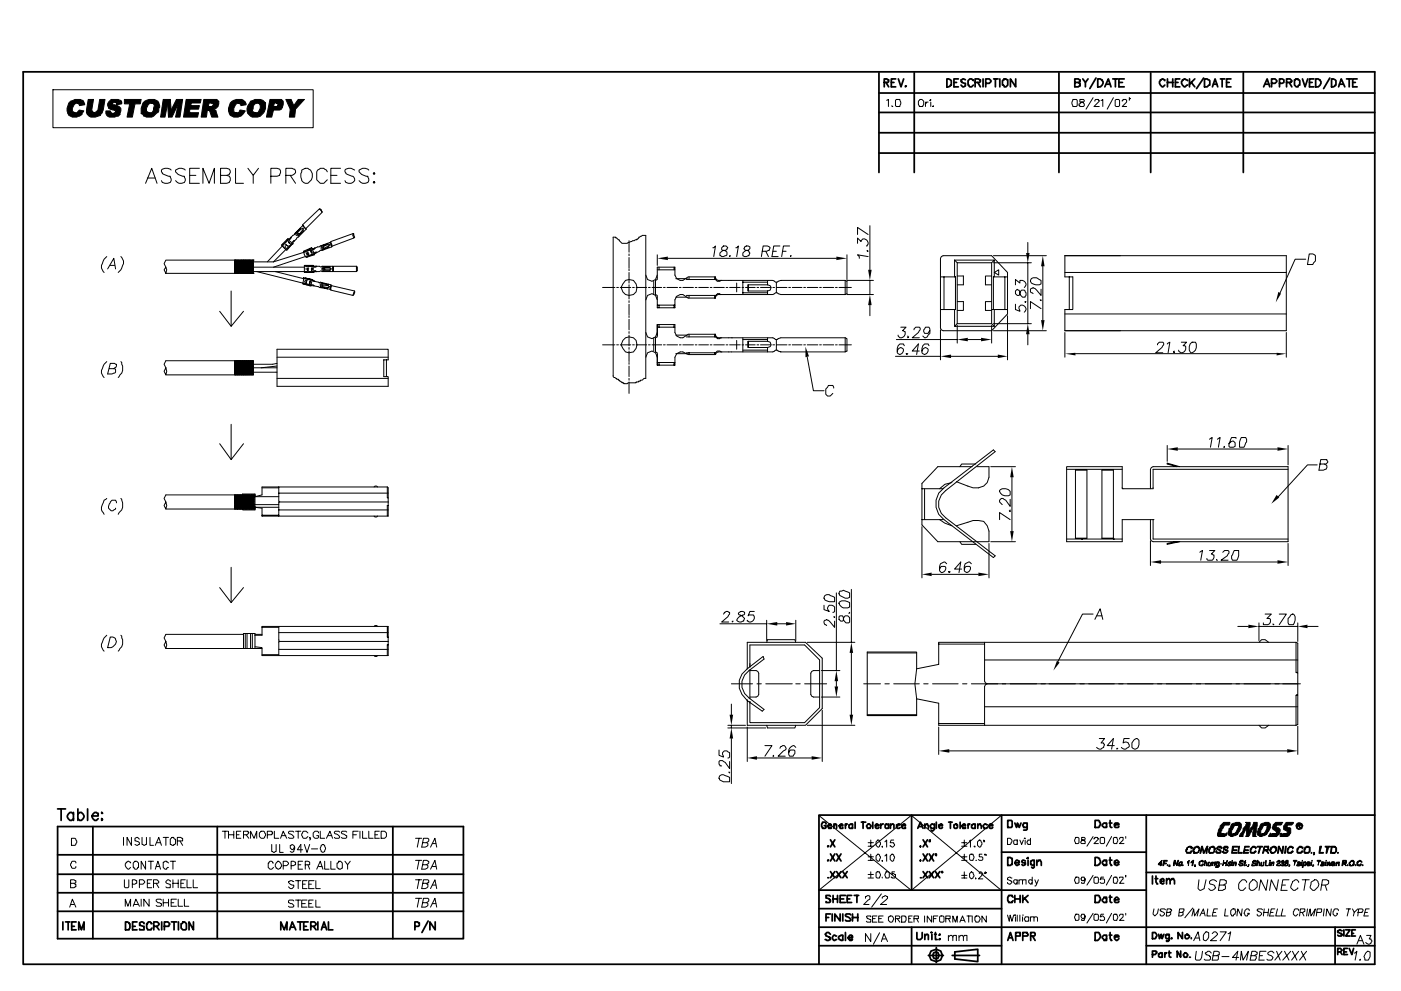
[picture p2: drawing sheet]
<svg xmlns="http://www.w3.org/2000/svg" width="420mm" height="297mm" viewBox="0 0 420 297" stroke-linecap="round" stroke-linejoin="round" font-family="sans-serif">
<g fill="none" stroke="#000" stroke-width=".3">
<path d="M15.9 26.9h78v11.4h-78zM265.9 30.1l.5-.3v2.1M267.5 31.7v.2h.3M268.6 30.1l.2-.3h1.1a2.13 2.13 0 0 1 0 2.1h-1.1l-.2-.2zM275.4 30.3l.6-.5h.5l.5 .5v1.1l-.2 .5h-1.1l-.3-.5zM277.5 30.6v1.3M278.3 30.6h-.5l-.3 .5M278.9 30.1l.2-.3v.3zM279.1 30.6v1.3M279.9 31.7l-.2 .2h.2M321.7 29.8h1.1l.3 .3v1.6l-.3 .2h-1.1a2.13 2.13 0 0 1 0-2.1zM323.8 29.8v.8h.8l.6 .5v.6l-.3 .2h-1.1v-.2h-.2v-.6l.8-.5h.5l.3-.5-.3-.3z"/>
<path d="M327.8 29.3l-2.1 3.4M328.3 30.3l.3-.5h.8v.3h.3v.2l-1.6 1.6h1.6M330.2 30.1l.5-.3v2.1M333.9 29.3l-1.8 3.4M334.4 30.1a.94 .94 0 0 1 1.4 0v1.6l-.3 .2h-.8l-.3-.2zM336.5 30.3l.3-.5h.8l.3 .3v.5l-1.4 1.3h1.4M338.9 29.5h-.2v-.2l.2 .2-.2 .6M43.7 54.9l1.8-4.5 1.6 4.5M44.2 53.4h2.4M51.3 51a2.15 2.15 0 0 0-2.9 0l.3 1 1.8 .8h.6a1.72 1.72 0 0 1 0 1.9 1.87 1.87 0 0 1-2.7-.5M55.6 51a2.15 2.15 0 0 0-2.9 0v.5l.7 .8 1.9 .5a1.72 1.72 0 0 1 0 1.9 1.87 1.87 0 0 1-2.6-.5M56.9 52.6h1.8"/>
<path d="M59.8 50.4h-2.9v4.5h2.9M60.9 54.9v-4.5l1.8 4.5 1.6-4.5v4.5M66.1 52.6h1.9l.8-.3 .3-.5-.3-1.1-.8-.3h-1.9v4.5h1.9l.8-.2a1.51 1.51 0 0 0 0-1.9l-.8-.2M70.6 50.4v4.5h2.4M74.3 50.4l1.6 2.2 1.6-2.2M75.9 52.6v2.3M81.2 52.8h1.9l.8-.2a1.72 1.72 0 0 0 0-1.9l-.8-.3h-1.9v4.5M85.7 52.6h1.9l.5-.3 .5-.5-.2-1.1-.8-.3h-1.9v4.5M87 52.6l1.6 2.3M90.5 51l1-.6a2.13 2.13 0 0 1 2.1 1.2 2.13 2.13 0 0 1-.2 2.3l-1.1 1a1.78 1.78 0 0 1-2.1-1.8zM98.2 51.5a2.13 2.13 0 0 0-2.2-1.1l-.8 .6-.2 .5v2.4l1 1h1.1l1.1-1M99.2 52.6h1.9"/>
<path d="M102.1 50.4h-2.9v4.5h2.9M106.4 51a2.15 2.15 0 0 0-2.9 0l.2 1 1.9 .8a1.02 1.02 0 0 1 .8 1.4 1.68 1.68 0 0 1-2.9 0M110.6 51a2.15 2.15 0 0 0-2.9 0v.5l.8 .8 1.8 .5a1.72 1.72 0 0 1 0 1.9 1.87 1.87 0 0 1-2.6-.5M111.9 54.7l.3-.3 .2 .3-.2 .2zM112.2 51.8l.2 .2-.2 .3-.3-.3zM32 76.9a4.5 4.5 0 0 0-1.6 3.4l.8 1.4M33.1 79.6h1.3M36.2 76.9l.3 .3a2.59 2.59 0 0 1 0 3.1l-1 1.4M70.4 79l3.2 2.9-3.2-3.1 .8-.8-.8 .5 .5-.5 4.2 3.9-3.9-3.9 4.2 3.9M70.4 79.6l2.4 2.3-2.4-2.1 2.1 2.1M71.7 78l4.2 3.9-3.9-3.9 3.9 3.9h.3M72 78l-1.6 1.6 1.8-1.6-1.8 1.8"/>
<path d="M72.2 78l3.7 3.7-.2 .2-4.3-3.9-1 1 1.3-1-1.3 1.3M72.5 78l-2.1 2.1 1.8 1.8-1.8-1.6 1.6 1.6M74.1 78l1.8 1.8M74.3 78l-3.9 3.9 4.2-3.9-4 3.9 4.3-3.9M74.6 78l1.3 1.3-2.6 2.6-2.9-2.6 2.6 2.6M75.9 78v3.9h-26.2M75.9 78h-26.2l-.5 1 .5 1.1M75.9 78l-3.9 3.9 3.9-3.9-4.2 3.9M75.9 79.6l-1.6-1.6 1.6 1.6M75.9 79l-1-1 1 1M75.9 78.5l-.5-.5 .5 .5M75.9 78h.3"/>
<path d="M75.9 78.5h6.1M75.9 79.6l-2.3 2.3M84.4 73.5l1.9-1.9 1.5 1.3-1.8 2.2zM84.7 73.2h.2v.3M85.5 73.7l.2 .6M85.7 74.8l-1-1.1-4.5 4.8M85.7 73.2l.6 .5-.6-.2zM86 71.9h.3v.2M86.3 71.6h.7l.3-.5-.5 .8v-.3zM86.3 71.9l-1.4 1.3M86.3 73.7h.2M86.5 72.4l.5 .5h-.2z"/>
<path d="M86.5 71.9l-1.8 1.8M87.3 73.2h.5M87.6 73.2l-1.3 1.3h-.3M87.6 72.9l-5.6 5.6M87.8 72.4l.6-.3-.6 .3v.5zM88.6 70.3l.6 .3M88.6 69.8l1.1 1M89.2 69.8l.5 .2M90 68.4l.2 .3 .6-.3M90.2 68.7l-1 1.1 .5 .5 1.1-1.3M90.2 68.4l-1.6 1.6M90.8 67.6l-2.4 2.4v.3l-1.4 1"/>
<path d="M90.8 68.4l.2 .3-.2 .3M90.8 67.6l1 1.1M90.8 69l.2 .2-1.6 1.4M90.8 68.4h.2M91 67.6l.8 1.1M91.3 75.3h.2v.3M91.3 79.8h2.6M91.3 75.6l-9.3 2.9M91.8 79.6v.2h.8M91.8 68.7l-2.4 2.4h-.2l-1.1 1.3M91.8 75.8l.3 .6M92.1 75.6h.2l.3 .8h-.3z"/>
<path d="M93.1 74.8v-.3l-1.6 .8M93.4 74.3a.66 .66 0 0 0 1.1 0l-.3 .5zM93.4 75.1l.3 .7h-.3l-.3-.7h.3v.2M93.4 74.3l-2.4 1 .3 1.1 .5 .8 2.4-.8M93.4 74.3l.8 2.1M93.7 76.1v.3M93.7 79.6v.2M93.7 76.4l-1.6 .5v.3M93.7 74.8l-2.7 .8M93.7 76.4h.2M93.9 79.6l.3 .2h.8l-.3 .3h-.5zM93.9 79.6h-2.6v2.1h2.6"/>
<path d="M93.9 79.6v2.1M94.2 76.1l-12.2 4M94.5 75.6h.5l-.8 .5v.3v-.6h.3zM94.5 79.8h1.3l.5 .3 .3-.3h3.1M95.8 62.6l-5 4.8 .2 .2h-.2M95.8 62.6l.5 .3 .3 .8zM96.3 74v.8M96.6 63.7l-4.8 4.7h-.3M96.8 73.7l.3 .8 1.3-.8M96.8 79.8v1.6M98.2 72.9l.8 .6-.6 .2M98.2 73.2l-1.9 .5 .5 1.4"/>
<path d="M98.4 73.2l-1.6 .8 .3 .5M98.4 73.7l.3 .6M98.7 74l-2.1 .8M99 72.7l-4.8 1.8M99 79.8v.5l.2 .3M99 72.7l.5 1.3M99.2 72.7l.3 1M99.5 74l-2.9 1.1h-.6l-1.3 .7M99.7 79.8l.3 .3v-.3h6.9M99.7 79.8v1.6M105.8 70l-6.6 2.4v.3h-.2M105.8 70h.3l.3 1.1-.3 .2z"/>
<path d="M106.1 71.3l-6.6 2.4v.3M106.9 79.8l.3 .3v1l-.3 .3zM183.9 71.1h.8v.2l1 .6v.2l.8 .8h1.6l1.6-.8 1.3-.2 .6-.8 1-.5h1.1v42.8h-.6l-.5 .5-1 .3v.3h-.8v.2h-2.4l-.3 .3h-1v-.3h-.6v-.2l-.8-.3-.2-.5h-.6v-.3l-1-.5zM188.6 72.1v3.5M188.6 76.1v.5M188.6 77.2v3.1M197.1 76.4v3.2M200.3 77.4h50.5M213.8 74.3l.8-.6-.6 3.2M217 73.7l-.6 .6v.5l1.6 .8v.8l-.2 .2a1.72 1.72 0 0 1-1.9 0 1.38 1.38 0 0 1 1.6-1.5l.5-.3 .3-.5-.5-.6zM218.8 76.6v.3l.3-.3M220.7 74.3l.8-.6-.6 3.2"/>
<path d="M223.3 74l-.3 .5 .6 .6 1 .2 .3 .5-.3 .8a1.72 1.72 0 0 1-1.8 0 1.38 1.38 0 0 1 1.6-1.5l.5-.6v-.5l-.5-.3zM228.6 75.3h1.3l.8-.2 .3-.8-.8-.6h-1.3l-.6 3.2M229.7 75.3l.8 1.6M231.8 75.3h1M233.9 73.7h-1.9l-.5 3.2h1.9M234.7 75.3h1M236.8 73.7h-1.9l-.5 3.2M237.1 76.6v.3l.2-.3M254 76.4v7.4M257.2 72.9v-1.6l1 1.1 .6-.8a1.34 1.34 0 0 1 1.3 .6 1.34 1.34 0 0 1 0 1.5h-.3M257.2 70.3v-2.1l3.1 2.1M260.1 75.1l.2 .2h-.2z"/>
<path d="M260.3 76.9l-3.1-.5 .5 .5v.5M260.9 67.6v13.3M282.3 76.9l.5-.3h14.6l4.8 5.1v12.4l-4.8 5h-14.6l-.5-.2-.3-.6v-20.9zM286.3 78v5M286.3 78l.8 .8M286.3 78h11.9M287.1 78.8v18.2M287.1 78.8h10.3M297.4 78.8l.8-.8v5M297.4 78.8v18.2M297.9 76.6h15.9M297.9 78.8h11.4"/>
<path d="M308.2 72.7v3.1M308.2 78.8v18.2M312.7 79.8v16.2M319.4 76.6h66.4v22.5h-66.4v-6.3h2.3v-9.8h-2.3zM391.6 77.7h-3.2l-4.5 10.1M392.6 76.1h1.1l.8 .5v1.6l-.8 1.1h-1.6zM32.3 80.6l1.8-3.2 .6 3.2M49.7 80.1l.3 .8-.3 1-.5-1zM65.9 93.3l3.4 4.5 3.7-4.5M69.3 87.2v10.6M70.4 81.4l.8 .5-.8-.8 3.2-3.1-3.2 2.9 2.9-2.9 2.6 2.6-1.3 1.3M71.2 81.9l4.2-3.9-4 3.9 4.3-3.9 .2 .2-3.7 3.7"/>
<path d="M71.4 81.9l-1-1 1.3 1-1.3-1.3 2.6-2.6-2.6 2.3 2.4-2.3 3.1 3.1-.8 .8M72.5 81.9l3.4-3.4-3.4 3.4M72.8 81.9l3.1-3.1-.8-.8-4.2 3.9-.5-.2 .2 .2h-.2v-3.9h.2l-.2 .2 3.7 3.7-3.7-3.4 3.4 3.4M73 81.9l2.9-2.9-2.9 2.9M73.8 81.9l2.1-2.1-2.1 2.1M74.3 81.9l1.6-1.6-1.6 1.6M74.3 81.9l-3.9-3.9 4.2 3.9-4-3.9 4.3 3.9M74.9 81.9l1-1-1 1M75.4 81.9l.5-.5-.5 .5M75.9 80.1l-2.1-2.1-3.4 3.4 3.7-3.4-3.7 3.7M75.9 81.4l-3.4-3.4 3.4 3.4M75.9 80.9l-2.9-2.9 2.9 2.9"/>
<path d="M75.9 80.3l-2.3-2.3 2.3 2.3M75.9 80.1h15.4M75.9 81.4h18M75.9 80.1l-1.8 1.8M77 81.4l16.4 4M82.5 81.4l11.2 2.6M91 84.8v.3l1.9 .5M91 85.1h.3M91.5 83.5v-.2l1.9 .5-.3 .2M91.5 84l-.2 .6M91.8 84.6v.2v-.2M91.8 81.4v.3h2.1"/>
<path d="M91.8 84.6v-.6h.3l-.3 .8M91.8 81.7h.3M91.8 80.3v.6M92.3 80.9v.2v-.2M92.6 80.3h-.3v.6M92.9 84.8v.3v-.3M92.9 84.8v-.5h.2l-.2 .8M92.9 85.4v.2M92.9 85.6h.2M93.4 85.4h.5l.3 .2h-1.1h.3zM93.4 80.3h.3v.6l-.3 .2zM93.7 83.8l.8 .5h-.6z"/>
<path d="M93.7 83.8l-2.7-.5-.2 1.8 2.3 .5M93.7 81.4v.3M93.7 83.8l-.6 1.8M93.9 81.4h.3v-.3h.5v.3h.3h-.8v.3h-.3zM93.9 85.6l5.1 1.1M94.2 84.3l1.3 .3 .3 .2 .2-.2 3.2 .8M94.5 81.4h1.3l.5-.3 .3 .3h3.1M96 85.1v.5M96 85.9l2.2 .5M96.6 80.3v.6M96.8 85.4l-.2 .5 1.6 .3M96.8 80.1h2.2"/>
<path d="M96.8 81.1h2.2M97.4 80.3v.6M98.2 86.2v.5M98.4 85.1v.5l.3 .3M98.4 85.6l-1.8-.2v.5M98.4 85.4l-2.1-.6-.3 1.4M98.7 85.9v.3h-.5M98.7 85.9h.3M99 86.7h.2v.3l6.6 1.5M99 80.3h-1.9v.6h1.9M99 80.9v.5M99.2 80.6h.3"/>
<path d="M99.2 85.4l-.2 1.3M99.2 85.4l.3 .2M99.2 80.6l-.2 .3M99.5 85.6l6.9 1.6M99.5 85.6l-.3 1.1M99.7 81.4l.3-.3v.3h6.9M100 80.1v1M106.4 87.2v.6l-.6 .7zM180.7 86.2h3.7M184.9 86.2h.6M186 86.2h3.2M187.6 84a2.37 2.37 0 0 1 3.4 2.2 2.37 2.37 0 0 1-3.4 2.1l-.8-.8-.5-1.3z"/>
<path d="M188.6 80.6v.5M188.6 81.7v3.1M188.6 85.4v.5M188.6 86.4v3.2M188.6 90.1v.6M188.6 91.2v3.2M188.6 94.6v.6M188.6 95.7v3.2M188.6 99.4v.5M189.7 86.2h.5M190.8 86.2h3.1M193.7 89.9l.5-1.4 1.3-.5 1.1 .5 .5 1.4"/>
<path d="M193.7 99.7l.5 1.3 1.3 .5 1.1-.5 .5-1.3M193.7 82.5l.5 1.3 1.3 .5 1.1-.5 .5-1.3M194.5 86.2h.5M195.5 86.2h2.9M196.1 84.3v4M197.1 97.3h5.3v2.4l.5 1 1.1 .5h.8l1.6-1h8.2v.8M197.1 98.1h5.3M197.1 91.5h5.3M197.1 80.9h5.3M197.6 80.1v.8M197.6 91.5v.8M197.6 97.3v.8"/>
<path d="M199 86.2h.5M200 86.2h3.2M202.1 80.1v.8M202.1 91.5v.8M202.1 97.3v.8M202.7 89.1h3.4M202.7 83.5h3.4M203.7 86.2h.6M204.8 86.2h3.2M205.8 88.5h8.8M205.8 83.8h8.8M206.6 83v.8"/>
<path d="M206.6 88.5v.8M208.5 86.2h.5M209.5 86.2h3M213 86.2h.5M214 86.2h3.2M214.3 83v.8M214.3 88.5v.8M214.6 83.8l.5 .5h.8l.5-.3M214.6 83.8v-.8h-8.2l-1.6 1h-.8l-1.1-.5-.5-1v-2.4h-5.3v3.7l-.5 .2v4.3l.5 .2v3.8h5.3v-2.4l.5-1.1 1.1-.5h.8l1.6 1h8.2v-.8M214.6 83.3l.2 .5 .6 .2h16.4l.8 .6h.5l1.1-.6h19.3M216.4 88.3h-.5v-.3h-.8v.3l-.5 .2M217.8 86.2h.5"/>
<path d="M218.8 86.2h3.2M220.9 84.8v2.7M222.5 86.2h.5M222.8 84v4.3M222.8 87.8h7.4M222.8 84.6h7.4M223.6 86.2h2.9M224.4 87.2v-1.8v1.8M224.4 87.2h5.8M224.4 85.4h5.8M227 86.2h.5M228.1 86.2h3.1"/>
<path d="M230.2 85.4l.8 .2 .2 .6-.2 .8-.8 .2M230.2 84v1.4M230.2 87.2v1.1M231.8 86.2h.5M232.8 86.2h3.2M232.8 84.6v3.2M236.5 86.2h.6M237.6 86.2h2.9M241 86.2h.6M242.1 86.2h3.2M245.8 86.2h.5M246.9 86.2h3.1"/>
<path d="M250.6 86.2h.5M251.6 86.2h3.7M253.5 88.3h-19.3l-1.1-.5h-.5l-.8 .5h-16.4l-.6 .2-.2 .6M253.5 84l.5 .3v3.7l-.5 .3M253.5 84v4.3M254 88.3h7.9M254 84h7.9M260.9 84v4.3M260.9 91.5v3.1M270.1 98.1h1.6l-1 1 .8 .3a1.46 1.46 0 0 1-1.6 1.8l-.6-.7M274.1 98.9l.5-.8h1.1l.3 .2v.6l-.6 .8-1.8 1.5h2.1M278.9 99.1l-.6 .8h-1l-.3-1 .5-.8h1.1l.3 .5v1.3l-.8 1.1-.6 .2-.7-.5"/>
<path d="M282 98.9v9M282 83h4.5v9.8h-4.5M283.1 83v9.8M286.3 92.8v5M287.1 90.4h1.8v2.6h-1.8M287.1 97l-.8 .8h11.9M287.1 82.7h1.8v2.7h-1.8M287.1 97.5v5.3M287.1 97h10.3M297.4 82.7h-1.9v2.7h1.9M297.4 90.4h-1.9v2.6h1.9M297.4 97.5v5.3"/>
<path d="M297.4 92.8h4.8M297.4 97l.8 .8M297.9 99.1h15.9M297.9 97h11.4M298.2 81.7l1.3-.8v1.6zM298.2 92.8v5M301.4 83v9.8M302.2 94.6v13.3M302.2 83h-4.3v9.8M304.5 91.2v1.6l1.4 .5a1.13 1.13 0 0 1-.2-1.2 1.13 1.13 0 0 1 1-.6 1.15 1.15 0 0 1 1 .8 1.15 1.15 0 0 1-.5 1.3M304.5 85.4v-1.6l1.4 1v-.8a1.44 1.44 0 0 1 1.8 1.4l-.5 .8M305.1 86.7l-.6 .5v.8l.6 .5h.5l.3-.2v-.5l.5-.8h.8l.5 .8v.7l-.3 .6a1.38 1.38 0 0 1-1.5-1.6l-.3-.5z"/>
<path d="M307.4 90.4h.3l-.3 .3zM309 92.5v-2.1l3.2 2.1M309.3 83.5l.5-.2h1.1l1.3 .7v1.1a2.39 2.39 0 0 1-3.2-.8zM311.9 89.9l.3 .2v-.2M312.2 86.7v1.8a4.4 4.4 0 0 0-2.4-2.3l-.8 .5v.8l.8 .5M319.4 99.7v7.4M319.4 94.1h66.4M319.4 81.7h66.4M320.7 83v9.8M385.8 99.7v7.4M32 108.4a4.5 4.5 0 0 0-1.6 3.4l.8 1.4M32.8 110.5h1.3l.6-.3 .2-1-.5-.3h-1.3l-.8 3.2h1.3l.8-.3 .3-.2v-.8l-.6-.3"/>
<path d="M36.2 108.4l.3 .3v.5a2.55 2.55 0 0 1-.5 3.2l-.5 .8M49.7 110.2l.3 1.1-.3 1.1-.5-1.1zM49.7 112.4h26.2M70.4 108.1v.3l.2-.3 4.3 4.3-4-4.3 4.2 4.3 .8-.8-.5 .8 .5-.6-3.4-3.7 3.4 3.5-3.1-3.5M70.4 108.1v4.3l4.2-4.3-4 4.3 4.3-4.3 1 1.3-2.9 3 2.9-3.2-3.1 3.2-2.4-2.4 1.8-1.9-1.8 2.1 2.1-2.1M70.4 108.1l4.2 4.3 1.3-1.4-1 1.4 1-1.1-2.9-3.2-2.6 2.7 2.4-2.7-2.4 2.4 1.8 1.9 3.7-3.7-3.4 3.7 3.4-3.5-.5-.8-4.2 4.3 3.9-4.3-4.2 4.3-.5-.6 3.7-3.7-3.7 4 3.9-4M70.4 108.4l3.9 4 1.6-1.6M70.6 112.4l-.2-.3 .2 .3M71.2 112.4l-.8-.8 .8 .8M71.7 112.4l-1.3-1.4 1.3 1.4M72 108.1l-1.6 1.6 1.3-1.6 4.2 4.3-3.9-4.3 3.9 4-3.7-4M72.5 112.4l-2.1-2.2 2.1 2.2"/>
<path d="M73 112.4l-2.6-2.7 2.6 2.7M73.6 112.4l-3.2-3.2 3.2 3.2M73.8 108.1l-3.4 3.5 3.2-3.5 2.3 2.7-2.6-2.7 2.6 2.9M74.1 108.1l1.8 2.1-2.1-2.1 2.1 2.4-1.8 1.9 1.8-2.2-2.1 2.2-3.4-3.5 .5-.8-.5 .6M74.1 112.4l-3.7-3.7 3.7 3.7M74.6 108.1l1.3 1.6-1.6-1.6 1.6 1.9-2.3 2.4 2.3-2.7-2.6 2.7-2.9-3 1-1.3-1 1.1 .8-1.1 4.2 4.3-4-4.3 4.3 4.3 .2-.3v.3M75.9 108.1h-26.2l-.5 1.1 .5 1M75.9 108.1l-4.2 4.3 4-4.3-4.3 4.3-1-1.1 2.9-3.2-2.9 2.9M75.9 109.2l-.8-1.1 .8 1.1M75.9 108.1v.3l-.2-.3 .2 .6M75.9 108.1v4.3M75.9 108.4l-3.9 4-1.6-1.6"/>
<path d="M76.2 110.2h6.9M76.2 111.6h6.9M83.1 104.7h33.3v3.2h-1.3v5h1.3v2.9h-33.3zM83.1 108.9l-1.3 .3h-5.6M83.1 109.7l-4.8 .5M83.1 107.1h33.3M83.1 113.4h33.3M115.9 107.9v5M180.7 103.4h3.7M184.9 103.4h.6M186 103.4h3.2M187.6 101.2a2.37 2.37 0 0 1 3.4 2.2 2.37 2.37 0 0 1-3.4 2.1l-1.3-2.1 .5-1.4z"/>
<path d="M188.6 100.5v3.1M188.6 104.2v.5M188.6 105.2v3.2M188.6 108.7v.5M188.6 109.7v3.2M188.6 113.4v.5M188.6 114.5v3.4M189.7 103.4h.5M190.8 103.4h3.1M193.7 107.1l.5-1.4 1.3-.5 1.1 .5 .5 1.4M194.5 103.4h.5M195.5 103.4h2.9"/>
<path d="M196.1 101.2v4M197.1 100.5v.5l-.5 .2v4.3l.5 .2v3.7h5.3v-2.3l.5-1.1 1.1-.5h.8l1.6 .8h8.2M197.1 100.5v-3.2v3.2M197.1 108.7h5.3M197.6 108.7v.7M199 103.4h.5M200 103.4h3.2M202.1 108.7v.7M202.7 106h3.4M202.7 100.5h3.4M203.7 103.4h.6M204.8 103.4h3.2"/>
<path d="M205.8 105.7h8.8M205.8 101h8.8M206.6 100.2v.8M206.6 105.7v.6M208.5 103.4h.5M209.5 103.4h3M213 103.4h.5M214 103.4h3.2M214.3 100.2v.8M214.3 105.7v.6M214.6 101l.5 .2v.3h.8v-.3h.5M214.6 100.5l.2 .5 .6 .2h16.4l.8 .6h.5l1.1-.6h19.3"/>
<path d="M214.6 105.7v.6M216.4 105.5l-.5-.3h-.8l-.5 .5M217.8 103.4h.5M218.8 103.4h3.2M220.9 102v2.7M222.5 103.4h.5M222.8 101.2v4.3M222.8 101.8h7.4M222.8 105h7.4M223.6 103.4h2.9M224.4 104.2v-1.9v1.9M224.4 104.2h5.8"/>
<path d="M224.4 102.3h5.8M227 103.4h.5M228.1 103.4h3.1M230.2 101.2v1.1l.8 .3 .2 .8-.2 .5-.8 .3M230.2 104.2v1.3M231.8 103.4h.5M232.8 103.4h3.2M232.8 101.8v3.2M236.5 103.4h.6M237.6 103.4h2.9M241 103.4h.6M242.1 107.1l1.8 10h3.2"/>
<path d="M242.1 103.4h3.2M245.8 103.4h.5M246.9 103.4h3.1M250 116.3l-.2-.8h-1.4l-.8 1.1v1.6l.6 .5h.8l.8-.8M250.6 103.4h.5M251.6 103.4h3.7M253.5 105.5h-19.3l-1.1-.5h-.5l-.8 .5h-16.4l-.6 .2-.2 .6M253.5 101.2l.5 .3v3.7l-.5 .3zM268.6 106.8h13.4M268.8 101.8h18.3M271.2 103.6l-.3-.5h-1a2.28 2.28 0 0 0-.6 2.9 1.02 1.02 0 0 0 1.5-.5 1.02 1.02 0 0 0-.7-1.3l-.8 .5-.2 .5M272 106h-.3l.3 .3 .3-.3"/>
<path d="M272.3 100.7v.5l.2-.2M275.7 105.2h-2.1l1.8-2.1-.5 3.2M278.6 103.6l-.3-.5h-1a2.28 2.28 0 0 0-.5 2.9 1.02 1.02 0 0 0 1.4-.5 1.02 1.02 0 0 0-.7-1.3l-.5 .2-.5 .8M285.2 106.8h14M290.2 101.8h4M308.2 100.2v3.2M322.5 106h60.4M347.1 103.4l.6-.8h1l.3 .2v.6l-.5 .8-1.9 1.5h2.1M350 103.1l.8-.5-.5 3.1M352.2 105.2l-.3 .3 .3 .2v-.2M354.3 102.6h1.6l-1.1 1h.5l.3 .3a1.44 1.44 0 0 1-1.3 1.8l-.6-.2-.2-.5M357.5 102.6h1a2.01 2.01 0 0 1-1.3 3.1 2.02 2.02 0 0 1 .3-3.1z"/>
<path d="M65.9 133l3.4 4.8 3.7-4.8M69.3 127.2v10.6M291.6 139.9h-10.3l-4.8 5v12.4l4.8 5.1h15.3v-3.2l-.5-1.6-1.1-1.3-3.2-.3-5 1.6M292.6 139.1h-4.2l-.5 .8M292.9 139.9h3.7v3.2a3.8 3.8 0 0 1-4.8 3.1l-5-1.8M297.1 139.9h7.4M350 133.5v4.8M353 139.9l-3-.8v-.3l3.7 1.1M353.2 134.6h29.9M362.7 131.7l.8-.6-.5 3M365.1 131.7l.8-.6-.5 3M367.2 133.8l-.2 .3h.2"/>
<path d="M370.7 131.4v-.3h-1.3l-.8 1.9v.8l.2 .3h1.1l.5-.3v-1.1l-.5-.5-.8 .3-.5 .5M372.3 131.1h1.3l.3 .6v.8l-.8 1.6h-1.4v-1.6zM386.3 133.5v5.8M395 139.3h-2.9l-8.7 9.6M395.8 139.1h1.9l.5-.8-.3-.5h-1.8l-.5 3.1h1.3l.8-.2 .2-1.1-.8-.5M32 149.4l-.8 .5-.2 .8a2.25 2.25 0 0 0 0 2.9l.2 .6M34.9 150.7l-.2-.8h-1.1l-.5 .6-.6 1.3v.5l.8 .8h.6l.8-.5v-.3M36.2 149.4a3.2 3.2 0 0 1-.5 4.2l-.2 .6M49.7 152.6h26.8M70.4 148.3v.3l.2-.3M70.4 149.1l.8-.8-.8 .8M70.4 151.5l3.2-3.2-3.2 3.2"/>
<path d="M70.4 148.9l.5-.6 4.2 4.3 1.1-1.1-.8 1.1 .8-.8-3.2-3.5 3.2 3.2M70.4 152.6v-.3l.2 .3M70.4 148.3l4.2 4.3-4-4.3 4.3 4.3M70.4 148.3v4.3M70.4 149.4l1-1.1 4.3 4.3 .8-.8M70.4 151.3l2.9-3 2.9 3h7.4M70.4 151l1.6 1.6M70.4 149.1l3.4 3.5M70.4 148.6l3.9 4M71.2 152.6l4.2-4.3-4.2 4.3M71.2 152.6l-.8-.8 .8 .8M71.7 152.6l-1.3-1.3 1.3 1.3"/>
<path d="M71.7 148.3l4.2 4.3-3.9-4.3 4.2 4.3M72 148.3l-1.6 1.6 1.3-1.6-1.3 1.4 2.9 2.9 2.9-2.9M72.2 148.3l4.3 4.3M72.5 148.3l-2.1 2.2 1.8-2.2-1.8 1.9 2.4 2.4-2.4-2.7 2.6 2.7M72.8 148.3l3.7 3.7-4-3.7 4 4M73 148.3l-2.6 2.7 2.4-2.7-2.4 2.4 1.8 1.9-1.8-2.1 2.1 2.1M73.6 152.6l-3.2-3.2 3.2 3.2M73.6 148.3l2.6 2.7-2.4-2.7 2.4 2.4M73.8 152.6l2.4-2.4-2.4 2.4M73.8 148.3l-3.4 3.5M74.1 152.6l-3.7-3.7 3.7 3.7M74.1 148.3l2.1 2.2-2.1 2.1"/>
<path d="M74.3 148.3l-3.9 4 3.7-4-3.7 3.7 .5 .6 4.2-4.3 1.1 1.1-.8-1.1 .8 .8M74.3 152.6l1.9-1.9-1.9 1.9M74.6 148.3l1.6 1.6-2.6 2.7M74.9 148.3l-4.3 4.3 4-4.3-4.2 4.3M74.9 152.6l1.3-1.3-1.3 1.3M75.4 152.6l-4.2-4.3 4.2 4.3M75.9 148.3l.6 .6M76.2 148.3l-4.2 4.3 3.9-4.3-4.2 4.3M76.2 149.4l-3.2 3.2 3.2-3.5-3.4 3.5M76.2 152.6l.3-.3-.3 .3M76.2 150.2l-1.9-1.9 1.9 1.9M76.2 149.7l-1.3-1.4 1.3 1.4"/>
<path d="M76.2 148.9l-.5-.6-4.3 4.3-1-1.1M76.2 151l-1.6 1.6M76.5 148.3h-26.8l-.5 1.1 .5 1.1-.5 1 .5 1.1 .3-1.1-.3-1M76.5 152.6v-.6l2.1 .3v2.4h37.6M76.5 148.6l-4 4 4-3.7M76.5 148.6l-.3-.3 .3 .3M76.5 148.3v-.2h-3.7v4.7h3.7v-.2M76.5 148.9v3.1M76.5 148.3l-4.3 4.3M76.5 152l-.6 .6M76.5 148.9h7.1M76.5 152h7.1"/>
<path d="M78.6 154.4h5M78.6 146.2h5M83.6 147.8h32.8M83.6 152.8h32.8M83.6 146v4.2l.3 .3M83.9 150.5h-.3v4.2M83.9 150.5h32.5M112.2 154.7l.2 .3h.6l.2-.3M112.2 146l.2-.3h.6l.2 .3M116.2 146h-37.6v2.3l-2.1 .6v-.6M116.2 146l.2 .2v2.9h-.2zM116.2 149.1l.2 .3v1.1"/>
<path d="M116.4 150.5v1h-.2h.2v3.2h-.2v-3.2M276.5 157.9v15.3M276.5 146.5h6.3M276.5 155.8h6.3M277.3 146.5v9.3M281.8 155.8l1.6 1 2.1 .8M283.1 146.2l14.8-11.4 .5 .6-14.8 11.6a4.9 4.9 0 0 0 0 8.2l14.8 11.4-.5 .5-14.8-11.3a5.8 5.8 0 0 1 0-9.6zM285.5 144.6l-2.1 .6-1.6 1.3M299.8 155.8v-2.2l3.1 2.2M299.8 147a2.02 2.02 0 0 1 3.1 .3v1a2.01 2.01 0 0 1-3.1-1.3zM302.9 152.8v.6l-.2-.3M302.9 149.7v2.1l-1.3-1.9-.8-.5h-.5l-.5 .5v.6l.8 .8"/>
<path d="M303.5 143.1v16.1M319.9 140.7h16.6M322.5 140.9h3.5v20.4h-3.5zM330.5 140.9h3.4v20.4h-3.4zM345 146.5v-5.8l.3-.6 .5-.2h40.5v22.5h-40.5l-.5-.3-.3-.5v-5.8M345.8 155.8v5.8h40.5M345.8 155.8h.3M386.3 140.7h-40.5v5.8h-9.3v-6.6h-16.6v22.5h16.6v-6.6h9.3M65.9 176.1l3.4 4.5 3.7-4.5M69.3 170v10.6M247.4 178.5l.5-.3h.8l1.6 .8v1.4h-1.6l-1.3-.6-.3-.5zM250.8 177.7v23.3"/>
<path d="M251.9 177.2l1-.3 1.9 .8v1.3l-.5 .3h-.8l-1.6-.8-.3-.5zM255.3 176.7v15.8M279.4 172.2h14M283.9 169l-.5-.5-1.4 .5-.2 .8v1.3l.5 .5a1.19 1.19 0 0 0 1.1-.6 1.19 1.19 0 0 0 0-1.2h-1.1l-.5 .8M284.7 171.4h-.3l.3 .2 .3-.2M287.9 162.4l.5 .8h4.2M288.4 170.6h-2.1l1.8-2.1-.5 3.1M291.3 169l-.5-.5-1.3 .5-.3 .8v1.3l.3 .3a1.05 1.05 0 0 0 1.3-.3 1.05 1.05 0 0 0 0-1.3h-1.1l-.5 .8M296.6 162.9v10.3M297.1 162.4h7.4M319.9 161.6h16.6M345 162.1v7.4"/>
<path d="M348.2 168.5h34.9M353 162.4l-3 .5v.3l3.7-.8M359.8 165.5l.8-.5-.5 2.9M362.7 165h1.6l-1 1.1 .8 .2v.8l-.6 .8h-1.3l-.3-.5M364.9 167.7v.2h.2M366.7 165.5l.5-.5h1.1l.3 .3v.5l-.6 .8-1.8 1.3h2.1M370.2 165h1.3v1.6l-.6 1.3h-1.3l-.2-.5v-.8zM386.3 162.9v6.6M32 190.4a4.5 4.5 0 0 0-1.6 3.5l.8 1.3M33.1 190.9h.8a1.38 1.38 0 0 1 1 1.4 2.21 2.21 0 0 1-2.6 1.8zM36.2 190.4l.3 .3v.5a2.55 2.55 0 0 1-.5 3.2l-.5 .8M49.7 194.4h23.3"/>
<path d="M73 190.1h-23.3l-.5 1.1 .5 1.1-.5 1 .5 1.1 .3-1.1-.3-1M73.6 189.9v4.5M74.1 189.9v4.5h-.3M75.1 189.9v4.5M75.7 189.9v4.5h.2M76.5 190.4v4M76.5 193.9l2.1 .2v2.4h37.6M76.5 190.4h2.1v-2.6h37.8v3.1h-.2h.2v1.4M76.5 190.4v-.5h-3.5v4.5h3.5M76.5 190.1h2.1M76.5 194.4h2.1M78.6 188h5"/>
<path d="M78.6 196.2h5M83.6 187.8v4.2l.3 .3h-.3v4.2M83.6 194.6h32.8M83.6 189.6h32.8M83.9 192.3h32.5M112.2 187.8l.2-.3h.6l.2 .3M112.2 196.5l.2 .3h.6l.2-.3M116.2 187.8v3.1M116.4 192.3v1h-.2h.2v3.2h-.2v-3.2M215.9 187h14M217 184.1l.2-.6 .6-.2 1 .2v.6l-.5 .8-1.9 1.5h2.1M219.6 186.2v.2l.3-.2"/>
<path d="M221.7 183.5l-.2 .6 1 .5 .8 .8-.3 .8a1.65 1.65 0 0 1-2.1-.3 2.54 2.54 0 0 1 2.1-1.6l.3-.2v-.6l-.5-.2zM224.9 199.9v-6.6h16.4l4.5 4.5v14.3l-4.5 4.5h-16.4v-6.3v.5M226.2 183.3h-1.3l-.5 1.3 .2-.3h1.4a1.32 1.32 0 0 1-.2 1.8 1.32 1.32 0 0 1-1.7 .1v-.3M229.9 192.5l.3-.8h8.2l.3 .8M229.9 185.9v6.1M233.1 187h2.6M238.7 185.9v6.1M242.1 192.5h14.3M247.1 181.4v1.3l1.6 .6a1.07 1.07 0 0 1 0-1.9h.8l.8 .5v1.4l-.5 .2M250 184.9l.3 .2v-.2M250.3 186.2v1.8a4.4 4.4 0 0 0-2.4-2.4l-.8 .6 .3 1 .5 .3M251.6 180.6a2.2 2.2 0 0 1 3.2 0v1.3l-.5 .3h-1.4a1.82 1.82 0 0 1-1.3-1.6z"/>
<path d="M251.9 184.6l-.3 .3v.7l.5 .6h.6l.2-.3v-.5l.6-.8h.8l.5 .5v1.3l-.3 .3a1.38 1.38 0 0 1-1.6-1.6l-.2-.5zM254.8 183.5v.3h-.3M255.3 195.7v18.5M260.1 195.7h14.8M281.5 193.1h13.8M295.3 192.5v11.7l.2 .5 .6 .3-.6 .2-.2 .6v11.6M295.3 197.8h93.9M327.8 184.1h-3.2l-7.4 14.2M328.3 185.6l1.6-3.1 .8 3.1M328.9 184.6h1.6M371.2 187.8h3.2M377.6 192.5l.8-.8h1l1.1 .8"/>
<path d="M377.6 186.7v5.3M377.6 187.8h11.6M379.4 184.1h1.9l-1.4 1.3h.8l.3 .2v.8l-.3 .6-.5 .2h-1.3v-.5M381.8 187v.2h.3M383.6 184.1h2.2l-2.2 3.1M387.1 184.3l.8-.2a2.2 2.2 0 0 1 0 3.1h-1.3l-.3-.5v-1.3zM388.7 192.5l.5 .3v8.7h-.5l.5 .3v6.3l-.5 .3h.5v8.7l-.5 .3M388.7 192.5h-107.2v6.6l-6.6 1.4M388.7 192.5v9M389.2 186.7v5.6M392.1 187.8h3.2M218.3 217.4h5.3"/>
<path d="M218.3 218.2h11.4M219.3 205h6.4M219.3 211v3.2M219.3 217.4v.8M224.1 200.5l4.8-3.7 .2 .8-4.5 3.4a4.9 4.9 0 0 0 0 8.2l4.5 3.4-.5 .6-4.5-3.2a5.8 5.8 0 0 1 0-9.5zM224.1 200.5v-8h17.5l5 4.8v15.1l-5 5h-17.5v-7.7M224.1 217.9v10.3M224.9 201h1.8l.6 .3 .2 .5v6.3l-.2 .6-.6 .2h-1.8M224.9 200.7v8.8M227 205h1.3M229.7 205h7.9M229.9 217.4l.3 .8h8.2l.3-.8"/>
<path d="M238.7 205h1.3M241.3 205h6.6M242.1 217.4h14.3M245.8 201h-1.9l-.5 .3-.2 .5v6.3l.2 .6 .5 .2h1.9M246.3 208.9h5.6M246.3 201h5.6M246.6 212.9v15.3M250.8 204.2v1.6M259 205h5.1M260.1 214.2h14.8M265.4 205h1.3M268 205h7.7"/>
<path d="M274.9 200.5v-5.1h-14.8v19.1h14.8v-5l6.6 1.3v6.6h107.2M274.9 200.5l-.5 4.5 .5 4.5M277 205h1.3M279.7 205h7.6M281.5 217.9v8.2M281.5 216.9h13.8M288.7 205h1.3M291.3 205h98.7M295.3 211.8h93.9M377.6 217.4l.8 .8h1l1.1-.8M388.7 208.4v9M389.2 217.7v8.4"/>
<path d="M215.6 224.8v1.6l1.4 .5a1.32 1.32 0 0 1 .2-1.8h.8l.8 .5v1.3l-.5 .3M215.9 232.5l1.1-.3 1.8 .8v1.3h-1.8l-1.1-.5-.3-.5zM218.5 231.4l.3 .3v-.3M218.8 228.2v2.2l-1.3-1.9-.8-.5h-.8l-.3 .2v.8l.3 .6h.5M219.3 221.4v13.5M227 227.2h16.4M229.4 223.5h2.1l-2.1 3.2M232 226.4l-.2 .3h.2M233.9 224.3l.3-.6 1-.2 .5 1-2.3 2.2h2.1M238.7 224l-.6-.5a1.82 1.82 0 0 0-1.6 1.3v1.3l.3 .6h1.1l.5-.8v-.8l-.3-.3h-1l-.6 .8M284.7 225.1h101.3M329.7 221.4h1.6l-1.1 1.3h.8l.3 .5-.3 .8-.5 .3a1.02 1.02 0 0 1-1.6-.3"/>
<path d="M334.2 223.5h-2.1l1.8-2.1-.5 3.1M335 224.3v.2l.2-.2M338.7 221.4h-1.6l-.3 1.3 1.1-.3 .5 .3 .3 .5v.5l-.8 .6a1.02 1.02 0 0 1-1.6-.3M340 221.9l.8-.5 .8 .5v1.3l-.3 .8a1.07 1.07 0 0 1-1.8 0v-1.3zM21.4 251.3h1.1l.5 .8v.5l-.5 .8h-1.1zM22.8 258.7l-.3-.6h-.8l-.5 .8v.6l.5 .8h.8l.3-.6M37 251v2.4M39.2 258.7v-.3l-.8-.3-.6 .3-.2 .5a1.42 1.42 0 0 0 1 1.6l.6-.5M39.4 251v2.4l-1.3-2.4v2.4M40.5 258.1h.5l.5 .6v1.3h-.2l-.3 .5h-.5l-.3-.5h-.2v-1.3zM41.8 251.5l-.5-.5-.8 .3v.8l1.3 .5v.5l-.5 .3-.8-.3M42.6 251v2.1l.5 .3 .8-.3v-2.1"/>
<path d="M43.7 258.1v2.4l-1.4-2.4v2.4M44.4 258.1h1.6M45 251v2.4h1M45.2 258.1v2.4M46.6 253.4l1-2.4 .8 2.4M46.8 259.7h1.1M47.1 252.6h1.1M48.9 251h1.6M49.7 251v2.4M50.5 258.7l-.5-.3v-.3l-1.1 .3v1.6l.6 .5h.5v-.2l.5-.3M51.1 258.1h1.6M51.6 251h.5l.3 .5h.3v1.4l-.6 .2v.3l-1-.3v-1.6z"/>
<path d="M51.9 258.1v2.4M53.2 252.1h1.6v-.8l-.6-.3h-1v2.4M54 252.1l.8 1.3M66.7 249.1h1.6M67.5 249.1v2.2M68.5 249.1v2.2M68.5 250.2h1.6M70.1 249.1v2.2M70.9 250.2h.8M72.2 249.1h-1.3v2.2h1.3M73 250.2h1.1l.5-.8h-.3v-.3h-1.3v2.2M73.8 250.2l.8 1.1"/>
<path d="M75.1 251.3v-2.2l1.1 2.2 .8-2.2v2.2M77.8 249.7l.5-.6h.8l.5 .8-.2 1.1-.3 .3h-.8l-.5-.6zM80.2 250.2h1.3v-.3h.3v-.5h-.3v-.3h-1.3v2.2M81.5 253.1v2.1l.5 .3 .8-.3v-2.1M82 258.7h-.2l-.3-.6h-.5l-.3 .6h-.3v1.3l.6 .5h.5l.5-.5M82.3 249.1v2.2h1.3M82.8 258.7l.5-.6a1.32 1.32 0 0 1 .8 2.2l-.5 .2-.8-.2-.3-.6zM83.9 253.1v2.4h1M84.1 251.3l.8-2.2 1.1 2.2M84.4 250.5h1.3M84.9 259.5h1.1l.5-.8-.5-.6h-1.1v2.4M87.3 259.5h.8l.5-.3v-.8l-.5-.3h-.8v2.4"/>
<path d="M88.1 249.4l-.3-.3h-1l-.3 .3 .3 .5a1.38 1.38 0 0 1 1.3 1.1l-.3 .3h-1l-.3-.3M88.4 253.9l-.3 .5-.5 .3-.6-.5v-.8l.6-.3a1.29 1.29 0 0 1 .8 1.2 1.29 1.29 0 0 1-.8 1.2l-.6-.3M88.6 249.1h1.6M89.4 249.1v2.2M89.4 259.2h.8M90.8 254.7h-1.6l1-1.6v2.4M90.8 258.1h-1.4v2.4h1.4M91.3 253.1l.8 2.4 .8-2.4M91.5 259.2h1.4v-.8l-.6-.3h-.8v2.4M92.3 249.7l-.5-.6h-.8l-.5 .8v.6l.5 .8h.8l.5-.6M92.3 259.2l.6 1.3M93.1 251.3h-.2v-.3l.2 .3-.2 .5"/>
<path d="M93.4 254.4h1.8M95.5 249.7l-.3-.6h-.7l-.6 .6v1l.6 .6h.7l.3-.3v-.5h-.5M95.5 259.7h1.1M96 249.1v2.2h1.4M96.3 253.4l.5-.3 .6 .3a1.41 1.41 0 0 1-.6 2.1l-.5-.3a1.72 1.72 0 0 1 0-1.8zM97.4 258.1v2.4h1.3M97.9 251.3l1.1-2.2 .7 2.2M98.4 250.5h1.1M99.2 258.1v2.4h1.3M101.1 258.7h.2l.3-.6h.5l.6 .6v1.6l-1.1 .2v-.2l-.5-.3zM101.9 249.4l-.3-.3h-1.1l-.2 .3 .2 .5a1.38 1.38 0 0 1 1.4 1.1l-.3 .3h-1.1l-.2-.3M103.5 258.1l.7 1.1 .8-1.1"/>
<path d="M104 249.4l-.3-.3h-1l-.3 .3 .3 .5 1.3 .6v.5l-.3 .3h-1l-.3-.3M104.2 259.2v1.3M105.8 250.2h1.1M107.4 249.1h-1.6v2.2M107.9 249.1v2.2M108.7 249.1v2.2h1.4M110.6 249.1v2.2h1.3M112.4 250.2h.8M113.8 249.1h-1.4v2.2h1.4M114.3 249.1h1.1l.5 .6v1l-.5 .6h-1.1zM124.6 251.3h1.9M124.6 257.9h1.9"/>
<path d="M125.7 257.9l-.6 2.6M125.7 251.3l-.6 2.6M126.7 259.2h1.1l.5-.3 .3-.2v-.6l-.5-.2h-1.1l-.5 2.6h1l.8-.5v-.5l-.5-.3M126.7 252.6h1.1l.5-.3 .3-.2v-.6l-.3-.2h-1.3l-.5 2.6h1l.6-.3 .2-.2v-.5l-.5-.3M129.1 253.9l1.3-2.6 .6 2.6M129.6 259.7h1.1M129.6 252.9h1.1M245.5 244.4l27.8 22.5 27-22.5M260.3 252.6h1.6M260.3 257.9h1.6M260.3 256.8h1.6M260.3 253.6h1.6"/>
<path d="M261.1 251.8v1.8M261.1 256v1.9M262.7 256.6l.6-.6 .5 .3 .3 .8-.6 1-.8-.5zM262.7 252.3l.6-.5 .5 .3 .3 1-.6 .8-.8-.5zM264.6 257.9v.2v-.2M264.6 253.6v.3v-.3M265.4 256.6l.5-.6v2.1M265.4 252.3l.5-.5v2.1M267 256.6l.5-.6 .5 .3 .3 .8-.5 1-.8-.5zM268 251.8h-.8l-.2 .8h1l.3 .8-.5 .5-.8-.3v-.2M288.4 252.6h1.6M288.4 257.9h1.6"/>
<path d="M288.4 256.8h1.6M288.4 253.6h1.6M289.2 251.8v1.8M289.2 256v1.6M290.8 256.3l.2-.3h.8a1.72 1.72 0 0 1 0 1.9h-.8l-.2-.3zM290.8 252.3l.2-.5v2.1M292.1 253.6h.3v.3zM292.6 257.9h.3M293.2 252.3l.8-.5 .5 .8v.5l-.5 .8-.8-.5zM294.5 256h-.8v.8h.8l.2 .3v.5l-.2 .3h-.8l-.3-.3M295 251.8l.3 .5h-.3zM295.3 256l.5 .3h-.5z"/>
<path d="M302.2 251.3h.7l.6 .5v.5l-.6 .8h-.7zM305.1 252.1v-.3v1.3M305.1 251.8h-.8l-.3 .3v.8l.3 .2h.8v-.2M305.9 251.8l.5 1.3 .5-1.3M307.2 251.3h.2h-.2M307.4 251.8v1.3M309 252.1v-.3h-.8l-.2 .5 .2 .8h.8v-.2M309 251.3v1.8M322.5 251h.8l.3 .3v1.3l-.3 .3h-.8a1.72 1.72 0 0 1 0-1.9zM324.4 251v.8l1 .3v.8h-1l-.3-.3 .5-.8h.6l.2-.3-.2-.5zM327.8 250.7l-1.8 2.9M328.1 251.5l.2-.5h.8l.3 .5-1.3 1.4h1.3"/>
<path d="M329.9 251.3a.94 .94 0 0 1 1.4 0v1.3l-.3 .3h-.8l-.3-.3zM333.4 250.7l-1.6 2.9M333.9 251.3l.3-.3h.8a1.72 1.72 0 0 1 0 1.9h-.8l-.3-.3zM335.8 251.5l.2-.5h.8v.8l-1 1.1h1.3M337.6 250.7v.6M20.9 271.9l.8-2.4 1.1 2.4M21.2 264.8h1.3l.3-.3v-.5l-.6-.3h-1v2.4h1l.6-.3v-.8l-.6-.2M21.2 271.1h1M37.3 263.7v2.1l.3 .3h.8l.2-.3v-2.1M37.6 271.6v-2.1l.8 2.1 .8-2.1v2.1M39.7 265h.8l.5-.2v-.8l-.5-.3h-.8v2.4M40 271.6l.7-2.1 1.1 2.1"/>
<path d="M40.2 271.1h1.1M41.8 265h1.1l.5-.8-.5-.5h-1.1v2.4M42.3 269.5v2.1M44.2 264.8h.8M44.7 269.5v2.1l-1.6-2.1v2.1M45.5 263.7h-1.3v2.4h1.3M46 264.8h1.4l.2-.6-.5-.5h-1.1v2.4M46.6 260.5l.8-2.4 .8 2.4M46.8 264.8l.8 1.3M48.4 269.8l-.2-.3h-1.1l-.3 .3 .6 .8 1 .2v.6l-.2 .2h-1.1l-.3-.2M48.9 269.5v2.1M48.9 270.6h1.6"/>
<path d="M50.5 269.5v2.1M51.1 264.2v-.2l-.6-.3-.8 .5 .3 .6 1.1 .2v1.1h-1.1l-.3-.3M51.3 270.6h.8M51.9 263.7v2.4M51.9 264.8h1.5M52.9 269.5h-1.6v2.1h1.6M53.4 269.5v2.1h1.4M53.4 263.7v2.4M54.2 264.8h.8M55.3 269.5v2.1h1.3M55.6 263.7h-1.4v2.4h1.4M56.1 263.7v2.4h1.3"/>
<path d="M57.9 263.7v2.4h1.4M88.1 270.1l-.3-.3h-1l-.3 .3v.5l1.1 .2 .5 .8-.3 .3h-1l-.3-.3M88.1 264.2l-.5-.2-1.1 .2a1.42 1.42 0 0 0 1.6 1.1v.5l-.5 .5h-.6l-.5-.5M88.6 269.8h1.6M88.6 264h1.6M89.4 264v2.3M89.4 269.8v2.1M90.5 270.8h1M90.8 265h.7M92.1 269.8h-1.6v2.1h1.6M92.1 264h-1.3v2.3h1.3M92.6 270.8h.8"/>
<path d="M92.6 265h.8M93.9 269.8h-1.3v2.1h1.3M94.2 264h-1.6v2.3h1.6M94.7 269.8v2.1h1.3M94.7 264v2.3h1.3M95 260.5l1-2.4 .8 2.4M124.6 269.3h1.9M124.6 263.7h1.9M125.7 269.3l-.6 2.6M125.7 263.7l-.6 2.6M126.7 270.6h1.1l.5-.3 .3-.2v-.6l-.3-.2h-1.3l-.5 2.6h1l.6-.3 .2-.2v-.6l-.5-.2M126.7 264.8h1.6v-.3h.3v-.5l-.3-.3h-1.3l-.5 2.6h1l.8-.5v-.8l-.5-.2"/>
<path d="M129.1 271.9l1.3-2.6 .6 2.6M129.1 266.3l1.3-2.6 .6 2.6M129.1 260.5l1.3-2.6 .6 2.6M129.6 270.8h1.1M129.6 265.3h1.1M245.5 266.9l27.8-22.5 27 22.5M259.6 269.3v-.6l.5-.2h.5l.3 .2v.8l-1.9 1.6h1.6M260.3 262.1h1.6M260.3 263.2h1.6M261.1 274.8v-.3h-1l-.3 .3 .3 .5 1 .3v.8h-1l-.3-.3M261.1 279.8v2.4l-1.5-2.4v2.4M261.1 261.3v1.6"/>
<path d="M261.7 275.3h.8M262.7 261.6l.3-.3h.8a1.72 1.72 0 0 1 0 1.9h-.8l-.3-.3zM263 274.5h-1.3v1.9h1.3M263.5 275.3h.8M263.8 279.6l-1.9 3.4M264.3 267.9l-2.9 4M264.6 269.3v-.3l.8-.5 .8 .2v.6l-2.1 1.8h1.8M264.6 262.9v.3M264.8 274.5h-1.3v1.9h1.3M265.6 261.3h.8l.3 .3v1.3l-.3 .3h-.8a1.72 1.72 0 0 1 0-1.9zM266.4 274.8l.6-.3h.5l.3 .3 .2 .8-.5 .8h-.5l-.6-.5zM268.3 261.3h-.8v.8l.3-.3 .8 .3v.8l-.3 .3h-.8v-.3h-.3"/>
<path d="M268.6 275.3h1l.3-.5-.3-.3h-1v1.9M269.1 275.3l.8 1.1M270.4 274.5h1.1v.3h.2v1.1l-.2 .5h-1.1zM272.5 275.3h.5M273.6 274.5h-1.1v1.9h1.1M274.1 275.3h1.3v-.8h-1.3v1.9M274.9 275.3l.5 1.1M277.3 274.5v1.9M279.4 274.5v1.9l-1.3-1.9v1.9M279.9 275.3h.8M281.3 274.5h-1.4v1.9M281.8 274.8a.94 .94 0 0 1 1.3 0v1.3l-.3 .3h-.8l-.2-.3z"/>
<path d="M283.6 275.3h1.4v-.8h-1.4v1.9M284.4 275.3l.6 1.1M285.8 276.4v-1.9l.7 1.9 .6-1.9v1.9M287.9 276.4l.8-1.9 .8 1.9M288.1 275.9h1.1M288.4 263.2h1.6M288.4 262.4h1.6M289.2 261.3v1.9M290 274.5h1.3M290.5 274.5v1.9M290.8 261.8l.5-.5 .5 .3 .3 .8-.3 .8-.5 .2-.5-.5zM291.6 274.5v1.9"/>
<path d="M292.4 274.8h.2v-.3h.8l.3 .3 .3 .8-.6 .8h-.8l-.2-.5zM292.6 263.2v.2v-.2M293.7 261.8l.3-.5h.2l.5 .8h-.2v.3l-1.1 1h1.3M295.3 261.6l.2-.3v.3h.3l-.3 .2h-.2zM295.8 274.5v1.9l-1.3-1.9v1.9M302.2 274.3l.5 1.8 .2-1.8 .6 1.8 .5-1.8M303.5 263.2l-.6-.3-.7 .3v.5l1.3 .5-.6 .8-.7-.2v-.3M304.3 274.3h.2h-.2M304.5 274.8v1.3M305.1 264l-.3-.3h-.5l-.3 .3v.5l.5 .5h.3l.3-.5M305.1 263.7v1.3M305.1 274.3v1.8"/>
<path d="M305.6 264l.3-.3h.8v1.3M305.6 263.7v1.3M305.9 274.3v1.8M306.7 264l.2-.3h.8v1.3M306.7 274.3h.2M306.7 274.8v1.3M308.5 275.1l-.3-.3h-.8l-.2 .5 .2 .8h.8l.3-.2M308.5 274.8v1.3M309 275.1l.3-.3h.8v1.3M309 274.8v1.3M309.6 264l-.3-.3h-.5l-.3 .3v.5l.5 .5h.3l.3-.5M309.6 262.9v2.1"/>
<path d="M310.1 275.1l.3-.3h.5l.2 .3v1M310.4 263.7l.5 1.3 .5-1.3M310.9 265l-.3 .6h-.2M322.5 274h.8l.3 .3v1.3l-.3 .3h-.8a1.72 1.72 0 0 1 0-1.9zM322.5 262.9h.8l.3 .3v1.3l-.3 .3h-.8a1.72 1.72 0 0 1 0-1.9zM325.4 274.5l-.2 .6-.6 .2-.5-.8 .3-.5h.8v.3a1.32 1.32 0 0 1 0 1.6h-.8v-.3M325.4 263.4l-.2 .6h-.8l-.3-.6 .3-.5h.8v.3a1.32 1.32 0 0 1 0 1.6h-.8v-.3M327.8 273.8l-1.8 2.9M327.8 262.4l-1.8 2.9M328.1 274.3a.94 .94 0 0 1 1.3 0v1.3l-.3 .3h-.8l-.2-.3zM328.1 263.2a.94 .94 0 0 1 1.3 0v1.3l-.3 .3h-.8l-.2-.3zM331 274h-.8l-.3 .8 .8-.3 .6 .6v.5l-.3 .3h-1.1v-.3"/>
<path d="M331 262.9h-.8l-.3 .8 .3-.3h.8l.3 .3v.8l-.3 .3h-.8l-.3-.3M333.4 273.8l-1.6 2.9M333.4 262.4l-1.6 2.9M333.9 274.3l.3-.3h.8a1.72 1.72 0 0 1 0 1.9h-.8l-.3-.3zM333.9 263.2l.3-.3h.8a1.72 1.72 0 0 1 0 1.9h-.8l-.3-.3zM335.8 274.5l.2-.5h.8v.8l-1 1.1h1.3M335.8 263.2v-.3h1v.5l-1 1.4h1.3M337.6 273.8v.5M337.6 262.6v-.2v.5M346.1 272.4l-.3 1.6 .5 .5 .8-.7 .3-1.4M349.5 272.7l-.3-.3h-1l-.3 .6 1.1 .5 .2 .5-.5 .5h-.5l-.3-.5M349.8 273.5h.8l.5-.3 .3-.2-.3-.6h-1.1l-.2 2.1h.8l.5-.5v-.5h-.5"/>
<path d="M353.7 273.5h.8l.6-.5v-.6h-1.4l-.2 2.1h.8l.5-.2v-.8h-.3M357.5 274.5l.5-2.1 .2 2.1 1.4-2.1-.6 2.1M357.7 272.2l-2.4 2.9M359.6 263.7l-.3 2.6 .5 .6 1.4-.6 .5-2.6M359.8 274.5l1.1-2.1 .5 2.1M360.4 273.8h.8M361.2 279.8l.5-.5 .8 .3v1.3l-.8 1.1-.8-.3v-1.3zM362.2 272.4l-.3 2.1h1.1M363.5 279.8l.6-.5h.5l.5 .8-2.1 1.9h1.9M363.8 273.5h.8M364.9 264.2a1.13 1.13 0 0 0-1.3-.5 1.13 1.13 0 0 0-.9 1.1l.6 .2a1.41 1.41 0 0 1 1.3 1.1l-1.1 .8h-.5l-.5-.6M365.1 272.4h-1l-.6 2.1h1.4"/>
<path d="M365.7 265.3h1.3l.5-.3 .3-.2v-.8l-.6-.3h-1.3l-.5 3.2h1.3l.5-.3 .3-.3v-.7l-.5-.3M365.9 279.3h1.9l-1.9 2.7M367.5 272.4l-.3 2.1h1.1M368.3 279.8l.8-.5-.5 2.7M369.1 273l.5-.6h.8v.6l.3 .2-.3 .8h-.2l-.3 .5h-.5l-.3-.5zM372.5 272.4l-.2 2.1-1.1-2.1-.3 2.1M373.9 264.5l-.6-.8h-.8l-1 1.3v1.3l.5 .6h.8l.8-.8M374.6 273l-.2-.6a1.32 1.32 0 0 0-1.3 1.4l.5 .7h.5v-.2l.5-.3v-.2h-.5M374.9 264.5l.8-.8h.5l.8 .8v1.3l-1.3 1.1h-.5l-.6-.6v-1.3zM378.6 272.7l-.2-.3h-1.1l-.3 .6 1.1 .5 .3 .5-.6 .5h-.5l-.3-.5M378.9 273.5h1.3M379.1 272.4l-.2 2.1"/>
<path d="M380.2 263.7l-.5 3.2-1.6-3.2-.5 3.2M380.5 272.4l-.3 2.1M381 273.5h.8M382.3 272.4h-1l-.6 2.1h1.4M383.1 272.4l-.5 2.1h1.3M383.4 263.7l-.5 3.2-1.6-3.2-.6 3.2M384.4 265.3h1.1M384.7 272.4l-.5 2.1h1.3M386.6 263.7h-1.9l-.5 3.2h1.8M389.5 273l-.3-.6h-.8l-.5 .8v.8l.5 .5 .8-.5M389.5 264.5l-.6-.8h-.5l-.8 .5-.5 1.6v.3l.8 .8h.5l.8-.6v-.2M390 273.5h.8l.5-.3v-.8h-1.3l-.3 2.1"/>
<path d="M390.5 263.7h2.1M390.5 273.5l.6 1M391.6 263.7l-.5 3.2M392.1 272.4l-.3 2.1M392.4 274.5l.5-2.1 .3 2.1 1.3-2.1-.5 2.1M393.2 264.5l1-.8a1.32 1.32 0 0 1 1.4 1.3l-.3 .8-1.1 1.1h-.5l-.8-.8zM395 273.5h1.1l.2-.3v-.8h-1.3l-.2 2.1M396.3 265.3h1.4l.5-.3 .3-.2v-.8l-.6-.3h-1.3l-.5 3.2M397.1 272.4l-.2 2.1M397.4 265.3l.5 1.6M399.3 272.4l-.3 2.1-1.1-2.1-.2 2.1M401.4 273l-.3-.6h-.8l-.3 .3-.2 .5v.8l.8 .5 .5-.5v-.2h-.3"/>
<path d="M403.8 272.4h1.3M404.5 272.4l-.5 2.1M405.6 272.4l.5 1.1 1.1-1.1M406.1 273.5l-.2 1M407.2 273.5h1.3l.3-.8-.3-.3h-1l-.3 2.1M409.3 273.5h.8M410.6 272.4h-1l-.6 2.1h1.4M264.3 282.2l.8-2.4 1.1 2.4M264.6 281.4h1M284.4 280.9l.6-.5h.5l.3 .5v1.1M284.4 280.4v1.6M285.8 280.9l.2-.5h.8v1.6"/>
<path d="M287.6 280.9l.5-.5h.6l.2 .5v1.1M287.6 280.4v1.6M288.9 280.9l.3-.5h.8v1.6M358 282l1.3-2.7 .5 2.7M358.5 281.2h1.1M358.8 285.1l-.3 1.9v.5l.3 .3h1l.3-.3 .5-2.4M363.3 285.7l-.6-.6h-.5l-.8 .6 .3 .5 1.3 .5v.8l-.3 .3h-1.3l-.2-.3M363.8 286.5l1.9-.3v-.8l-.6-.3h-1l-.6 2.7h1.6l.3-.3v-1h-.5M366.4 286.7h2.2M371.5 287h-1.9l1.6-1.9-.5 2.7M372 287.8l.3-2.7 .5 2.7 1.6-2.7-.5 2.7M375.2 286.5h1l.6-.3 .2-.3v-.5l-.5-.3h-1.1l-.5 2.7h1.6l.3-1.1-.6-.2"/>
<path d="M377.8 286.5h.8M379.7 285.1h-1.9l-.2 2.7h1.5M382.1 285.7l-.6-.6a1.02 1.02 0 0 0-1.3 .8l1.6 1.1-.5 .8h-1.1l-.3-.3M382.9 285.1l1 2.7M384.4 285.1l-2.1 2.7M385.2 285.1l1.4 2.7M387.1 285.1l-2.4 2.7M387.6 285.1l1.3 2.7M389.5 285.1l-2.2 2.7M390.3 285.1l1.3 2.7M391.8 285.1l-2.1 2.7M406.1 285.7l.8-.6-.5 2.7"/>
<path d="M406.9 283l1.1-2.6 1 2.6M407.5 282h1M408 287.5l-.3 .3h.3M409.6 285.7l.5-.6 .8 .3v1.3l-.5 1.1h-1.1l-.3-1.1zM409.8 280.4h1.4l-.6 1h.6l.2 .6-.2 .8a1.02 1.02 0 0 1-1.6-.3"/>
</g>
<g fill="#000">
<path d="M197.1 77.4l3.2-.5v1.1zM250.8 76.9l3.2 .5-3.2 .6zM307.7 75.8h1.1l-.6 3zM312.7 76.6l.6 3.2h-1.1zM260.9 88.3l.5 3.2h-1.1zM260.3 80.9h1.1l-.5 3.1zM312.2 96h1.1l-.6 3.1zM383.4 87.5l.8 .5-1.6 2.7zM241.6 103.9l1 2.9-1 .3zM282 106.8l3.2-.5v1zM287.1 101.8l3.1-.6v1.1zM294.2 101.2l3.2 .6-3.2 .5z"/>
<path d="M299.2 106.3l3 .5-3 .5zM308.2 97l.6 3.2h-1.1zM319.4 106l3.1-.3v.8zM382.9 105.7l2.9 .3-2.9 .5zM350 134.6l3.2-.5v1zM383.1 134.1l3.2 .5-3.2 .5zM302.9 159.2h1.1l-.5 3.2zM303.5 139.9l.5 3.2h-1.1zM382.9 148.3l.7 .8-2.3 1.9zM276.5 172.2l2.9-.6v1.1zM293.4 171.6l3.2 .6-3.2 .5zM345 168.5l3.2-.6v1.1z"/>
<path d="M383.1 167.9l3.2 .6-3.2 .5zM229.9 187l3.2-.6v1.1zM235.7 186.4l3 .6-3 .5zM255.3 192.5l.6 3.2h-1.1zM317 198.1l.8 .5-1.9 2.4zM374.4 187.2l3.2 .6-3.2 .5zM389.2 187.8l2.9-.6v1.1zM218.8 214.2h1.1l-.6 3.2zM250.3 205.8h1.1l-.6 3.1zM250.8 201l.6 3.2h-1.1zM254.8 214.2h1.1l-.6 3.2zM219.3 218.2l.6 3.2h-1.1z"/>
<path d="M224.1 227.2l2.9-.5v1zM243.4 226.7l3.2 .5-3.2 .5zM281.5 225.1l3.2-.6v1.1zM386 224.5l3.2 .6-3.2 .5z"/>
</g>
<g fill="none" stroke="#000" stroke-width=".53">
<path d="M7 21.5h405.3v267.5h-405.3zM263.6 21.8v29.9M263.6 27.9h148.7M263.6 33.7h148.7M263.6 39.8h148.7M265.2 24.7h1l.3-.3v-.5l-.5-.2h-.8v2.3M265.7 24.7l.8 1.3M267.3 24.7h.8M268.6 23.7h-1.3v2.3h1.3M269.4 23.7l.8 2.3 .8-2.3M271.5 25.8v.2l.3-.2M274.2 21.8v29.9"/>
<path d="M284 23.7h.5l.8 .5v1.3l-.8 .5h-.5zM286.1 24.7h.8M287.4 23.7h-1.3v2.3h1.3M289.5 23.9l-.5-.2-.8 .2v.5h.3v.3l1 .3v.8l-.8 .2-.5-.5M291.9 24.2v-.3l-.5-.2h-.5l-.6 .5v1.3h.3l.3 .5h.5l.5-.5M292.4 24.7h1.4l.2-.3v-.5l-.5-.2h-1.1v2.3M293.2 24.7l.8 1.3M294.8 23.7v2.3M295.6 25h1.1l.5-.8-.5-.5h-1.1v2.3M298 23.7h1.3M298.5 23.7v2.3M299.8 23.7v2.3"/>
<path d="M300.6 24.2l.6-.3v-.2l1 .2v1.6l-.5 .5h-.5v-.2l-.6-.3zM304.6 23.7v2.3l-1.6-2.3v2.3M317.6 21.8v29.9M322.3 24.7h1.4l.2-.3v-.5l-.5-.2h-1.1v2.3h1.1l.5-.2v-.8l-.5-.3M324.7 23.7l.8 1 .8-1M325.5 24.7v1.3M328.7 23.4l-1.9 3.2M329.2 23.7h.8l.5 .2 .3 .5a1.38 1.38 0 0 1-1.6 1.6zM331.3 26l1.1-2.3 .8 2.3M331.9 25.2h1M333.7 23.7h1.6M334.5 23.7v2.3"/>
<path d="M335.6 24.7h1M337.2 23.7h-1.6v2.3h1.6M345.1 21.8v29.9M349.3 24.2v-.3l-.8-.2-.5 .2-.3 .5a1.42 1.42 0 0 0 1.1 1.6l.5-.5M350.1 23.7v2.3M350.1 24.7h1.6M351.7 23.7v2.3M352.5 24.7h.8M353.8 23.7h-1.3v2.3h1.3M356.2 24.2l-1.1-.5-.5 .2-.2 .5a1.42 1.42 0 0 0 1 1.6l.8-.5M356.7 23.7v2.3M357.3 24.7l1 1.3"/>
<path d="M358.3 23.7l-1.6 1.5M361 23.4l-2.2 3.2M361.2 23.7h.8l.8 .5v1.3l-.8 .5h-.8zM363.6 26l.8-2.3 .8 2.3M363.9 25.2h1M366 23.7h1.3M366.5 23.7v2.3M367.8 24.7h.8M369.2 23.7h-1.4v2.3h1.4M372.9 21.8v29.9M379 26l1-2.3 .8 2.3M379.5 25.2h1"/>
<path d="M381.3 25h1.1l.5-.8-.5-.5h-1.1v2.3M383.7 25h.8l.5-.3v-.8l-.5-.2h-.8v2.3M385.8 24.7h1.4l.2-.5-.5-.5h-1.1v2.3M386.6 24.7l.8 1.3M388.2 23.9l1.1-.2v.2l.5 .3v1.3h-.3l-.2 .5h-.6l-.5-.5zM390.6 23.7l.8 2.3 .8-2.3M392.7 24.7h.8M394 23.7h-1.3v2.3h1.3M394.6 23.7h.8l.5 .2 .3 .5a1.38 1.38 0 0 1-1.6 1.6zM398.8 23.4l-1.9 3.2M399.3 23.7h.6l.8 .5v1.3l-.8 .5h-.6zM401.4 26l.8-2.3 1.1 2.3"/>
<path d="M401.7 25.2h1.1M403.8 23.7h1.6M404.6 23.7v2.3M405.7 24.7h.8M407 23.7h-1.3v2.3h1.3M263.6 45.9h148.7M17.3 247.8h121.7v33.6h-121.7zM17.3 256.2h121.7M17.3 242.5h2.4M18.3 242.5v3.4M22 244l-.5-.5a1.32 1.32 0 0 0-1.3 1.3l.8 1.1h.5l.5-.5M22 243.5v2.4"/>
<path d="M23.4 244l.5-.5a1.32 1.32 0 0 1 1.3 1.3l-.8 1.1h-.5l-.5-.5M23.4 242.5v3.4M26.3 242.5v3.4M27.6 244.6h1.8v-.8l-.5-.3a1.32 1.32 0 0 0-1.3 1.3l.8 1.1h.5l.5-.5M27.9 247.8v33.6M30.5 243.5l.3 .3h-.3zM30.5 245.4l.3 .2-.3 .3zM65.2 247.8v33.6M117.8 247.8v33.6M247.7 247l-.2-.6h-.8l-.3 .6v.8l.3 .5h.8l.2-.3v-.5h-.5M248.3 257.8v.3l.2-.3M248.3 247.5h1l-.3-.5-.7 .5v.3l.2 .5h.8v-.3"/>
<path d="M248.3 253.6v.2l.2-.2M249 256l1.4 2.1M249 251.7l1.4 2.1M250.1 247.5l.3-.5 .5 .2v1.1M250.1 247v1.3M250.4 256l-1.4 2.1M250.4 251.7l-1.4 2.1M250.9 256l1.3 2.1M251.7 247.5h1.1l-.3-.5-.8 .5v.3l.3 .5h.8v-.3M252.2 256l-1.3 2.1M253.5 247v1.3M254.1 247l-.6 .2v.3"/>
<path d="M255.7 247.2l-.3-.2-.8 .2v.8l.3 .3h.8v-.3M255.7 247v1.3M256.5 246.4v1.9M258.3 246.4h1.3M258.8 246.4v1.9M260.4 247l.8 .5-.2 .8h-.8l-.3-.5zM261.7 246.4v1.9M262.5 247.5h1.1v-.3l-.5-.2-.6 .2v.8l.3 .3h.5l.3-.3M264.1 247v1.3M264.9 247l-.8 .2v.3M266.5 247.2l-.5-.2-.5 .2v.8l.2 .3h.5l.3-.3M266.5 247v1.3"/>
<path d="M267 247.5l.8-.5 .3 .2v1.1M267 247v1.3M269.9 247.2h-.2v-.2l-.8 .2v.8l.3 .3h.5l.2-.3M270.5 247.5h1l-.2-.5-.8 .2v.8l.2 .3h.8v-.3M273.4 244.3v22.5M275.2 248.3l.8-1.9 .8 1.9M275.5 247.8h1.1M276 257.8v.3v-.3M276 253.6v.2v-.2M276.8 256l1.4 2.1M276.8 251.7l1.4 2.1M277.4 247.5l.8-.5 .2 .5v.8"/>
<path d="M277.4 247v1.3M278.2 256l-1.4 2.1M278.2 251.7l-1.4 2.1M278.7 256l1.3 2.1M278.9 251.7v.6h-.2zM280 256l-1.3 2.1M280.3 247v1.5l-.6 .6-.5-.3M280.3 247.2l-.8-.2-.6 .5 .3 .8h.8l.3-.3M280.5 256h.3v.5zM280.8 246.4v1.9M281.6 247.5h1l-.2-.5-.8 .2v.8l.3 .3h.5l.2-.3M284.5 246.4h1.1"/>
<path d="M285 246.4v1.9M286.1 247.2l.8-.2v.2h.2v.8l-.2 .3h-.5l-.3-.3zM287.9 246.4v1.9M288.5 247.5h1l-.2-.5h-.3l-.5 .8 .2 .5h.8v-.3M290.3 247v1.3M290.9 247l-.6 .2v.3M292.4 247.2l-.2-.2-.8 .2v.8l.2 .3h.8v-.3M292.4 247v1.3M293.2 247.5l.8-.5 .3 .5v.8M293.2 247v1.3M296.1 247.2l-.8-.2-.5 .5 .3 .8h.8l.2-.3M296.7 247.5h1l-.2-.5h-.6v.2h-.2v.8l.2 .3h.6l.2-.3"/>
<path d="M300.4 244.3v44.7M300.4 255.4h43.4M302.2 257h.8l.6 .3v1.8l-.6 .3h-.8zM302.2 245.9h1.1l.3 .3v1.6l-.3 .2h-1.1zM304.3 258.6h1.4v-.5l-.6-.3h-.2l-.6 .8 .6 .8 .8-.3M304.3 246.7l.6 1.3 .2-1.3 .6 1.3 .5-1.3M307.5 258.1l-.8-.3-.2 .5 .2 .3h.8v.5l-.5 .3-.5-.3M308 246.7v1.8l-.2 .3h-.8M308 247l-.2-.3h-.8l-.3 .5 .3 .8h.8l.2-.2M308.3 257v.3h-.3zM308.3 257.8v1.6M310.2 257.8v2.1l-.3 .3-.5-.3"/>
<path d="M310.2 258.1l-.3-.3-.8 .3v1l.5 .3 .6-.3M311 258.3l.5-.2v-.3h.5l.3 .5v1.1M311 257.8v1.6M328.4 257h.8l.5 .3a1.72 1.72 0 0 1 0 1.8l-.5 .3h-.8zM328.4 245.9h1.1l.5 .8v.5l-.5 .8h-1.1zM331.9 258.1h-.3v-.3h-.5l-.6 .8 .6 .8h.5v-.3h.3M331.9 247l-.3-.3h-.5l-.6 .5 .6 .8h.5l.3-.2M331.9 246.7v1.3M331.9 257.8v1.6M332.7 257.8h.7M332.7 246.7h.7M332.9 257v1.9l.3 .5h.2"/>
<path d="M332.9 245.9v1.9l.5 .2M334.2 258.6h1.4l-.6-.8-.8 .3v1l.6 .3 .8-.3M334.2 247.2h1.4l-.3-.5h-.8l-.3 .3v.8l.3 .2h.8l.3-.2M343.8 244.3v44.7M389 247l.5-.3 .8 .3 .3 .5-.3 .8-.8 .2-.5-.2-.3-.8zM412.3 244.3h-166.7v44.7M17.3 273.2h121.7M17.3 267.6h121.7M17.3 262h121.7M18.9 276.3v2.4M19.7 276.3h1.3M20.4 276.3v2.4"/>
<path d="M21.5 277.7h.8M22.8 276.3h-1.3v2.4h1.3M23.6 278.7v-2.4l.8 2.4 .8-2.4v2.4M37.6 276.3h.6l.8 .6v1.3l-.3 .5h-1.1zM39.8 277.7h.8M41.1 276.3h-1.3v2.4h1.3M43.2 276.9v-.3l-.5-.3-.8 .3v.8l1.3 .3v1h-1.3v-.3M45.6 276.9h-.3l-.2-.6h-.6l-.2 .6h-.3v1.3l.3 .5h1l.3-.5M46.1 277.7h1.1l.5-.8-.5-.6h-1.1v2.4M46.9 277.7l.8 1M48.5 276.3v2.4M49.3 277.7h1.3l.3-.8-.6-.6h-1v2.4"/>
<path d="M51.4 276.3h1.6M52.2 276.3v2.4M53.5 276.3v2.4M54.3 276.9l.5-.3v-.3h.6l.5 .6v1.5l-.3 .3h-.8l-.5-.5zM58 276.3v2.4l-1.3-2.4v2.4M84.2 278.7v-2.4l1.1 2.4 .8-2.4v2.4M86.9 278.7l.8-2.4 1 2.4M87.1 277.9h1.1M89.2 276.3h1.6M90 276.3v2.4M91.1 277.7h.8M92.4 276.3h-1.3v2.4h1.3"/>
<path d="M93.2 277.7h1.1l.5-.8-.5-.6h-1.1v2.4M94 277.7l.8 1M95.3 276.3v2.4M96.4 278.7l.8-2.4 .8 2.4M96.6 277.9h1.1M98.5 276.3v2.4h1.3M124.4 277.7h1.1l.3-.3v-.8l-.6-.3h-.8v2.4M128.4 276.1l-1.9 3.4M130.5 276.3v2.4l-1.6-2.4v2.4M245.6 277.9h166.7M245.6 266.8h98.2M245.6 272.4h54.8"/>
<path d="M247.7 275h.8M248.3 263.1h.2M249 273.9h-1.3v2.2M249 268.7l-.2-.3h-1.1v.8l1.3 .5v.5l-.2 .3h-1.1v-.3M249 261.2l1.4 1.9M249.6 273.9v2.2M249.8 268.4v2.1M249.8 269.4h1.4M250.4 261.2l-1.4 1.9M250.9 261.2l1.3 1.9M251.2 268.4v2.1M252 273.9v2.2l-1.6-2.2v2.2"/>
<path d="M252 269.4h1M252.2 261.2l-1.3 1.9M252.8 273.9v2.2M252.8 261.2l1.3 1.9M253.5 268.4h-1.5v2.1h1.5M253.5 279.5v2.4M254.1 269.4h.8M254.1 261.2l-1.3 1.9M255.1 274.2l-.2-.3h-1.1l-.3 .3 .3 .5a1.38 1.38 0 0 1 1.3 1.1l-.2 .3h-1.1l-.3-.3M255.4 268.4h-1.3v2.1h1.3M255.7 275h1.5M255.7 273.9v2.2"/>
<path d="M256.2 268.4h1.3M257 268.4v2.1M257.2 273.9v2.2M273.4 277.9v11.1M275 279.5v1.9l.2 .2h.8l.6-.5v-1.6M276 263.1h.3M276.8 261.2l1.4 1.9M278.2 261.2l-1.4 1.9M278.7 261.2l1.3 1.9M279.2 279.5h.3h-.3M280 261.2l-1.3 1.9M280.5 279.5v2.1h.6"/>
<path d="M280.5 261.2l1.4 1.9M281.9 261.2l-1.4 1.9M282.4 261.2h.2v.3h-.2zM303.8 268.9l-.2-.5h-1.1l-.3 .5v1.1l.3 .5h1.1l.2-.5M304.3 269.4h1.6M304.3 268.4v2.1M305.9 268.4v2.1M306.7 268.4v2.1M307.3 269.2l1 1.3M308.3 268.4l-1.6 1.3M328.4 279.5h1.1l.5 .8a1.38 1.38 0 0 1-1.6 1.6zM328.4 268.4h1.1l.5 .8v.5l-.5 .8h-1.1z"/>
<path d="M331.9 269.4l-.3-.5h-.5l-.6 .8 .6 .8h.5l.3-.3M331.9 268.9v1.6M332.7 268.9h.7M332.9 279.5v1.9l.3 .5h.2M332.9 268.4v1.8l.5 .3M334.2 269.7h1.4l-.6-.8-.8 .5v.8l.3 .3h.8l.3-.3M343.8 261.5h68.5M345.6 279.5h.8l.5 .8-.5 1.1h-.8zM345.6 262.6v2.4M346.4 263.4h.8M346.7 262.6v1.8l.2 .6h.3M348 264.2h1.1v-.6l-.3-.2-.8 .2v1.1l.5 .3 .6-.3"/>
<path d="M349.9 263.9l.7-.5 .3 .2v1.4M349.9 263.4v1.6M350.9 263.9l.5-.3v-.2h.6l.2 .5v1.1M354.6 279.5v1.9l-1.3-1.9v1.9M400.4 277.9v11.1M402.5 279l-.5-.3-.8 .3v.5l1.3 .5-.3 .6h-.8l-.2-.3M403 278.7v1.9M403.6 278.7h1.3l-1.3 1.9h1.3M405.4 279.8h.5M406.5 278.7h-1.1v1.9h1.1M245.6 283.5h54.8M249 280l-.5-.5h-.5l-.5 .5 .2 .6 1.3 .5v.5l-.5 .3-1-.3"/>
<path d="M250.9 280.6l-.8-.3-.5 .8 .5 .8 .8-.3M252.8 280.6l-.6-.3-.5 .3-.3 .5 .3 .5 .5 .3 .6-.3M252.8 280.3v1.6M254.3 281.1h1.4v-.5h-.3v-.3h-.5l-.6 .8 .6 .8h.5v-.3h.3M277.4 280.6l.8-.6 .2 .3v1.3M277.4 280v1.6M278.4 286.4h4.5M279.2 285.1l1.6-.6 1.3 .6 .5 1.3-.5 1.3-1.3 .5-1.6-.5-.5-1.3zM279.5 280v1.6M280 285.6l.8-.3 .5 .3 .3 .8-.3 .8-.5 .2-.8-.2-.3-.8zM280.3 280h.5M280.8 284v4.5"/>
<path d="M281.6 280.3l.3-.3v.3zM281.6 281.6l.3-.2v.2zM285.6 286.4h8.2M286.4 285.3l6.8-.8v3.7l-6.8-.8zM302.2 281.9l.8-2.4 .8 2.4M302.5 281.1h1.1M304.6 280.6h1.3v-1.1h-1.3v2.4M306.7 280.6h1.3l.3-.3-.3-.8h-1.3v2.4M309.1 280.6h1.1l.2-.3v-.5l-.2-.3h-1.1v2.4M309.6 280.6l.8 1.3M331.9 280.6l-.3-.3h-.5l-.6 .5 .6 1.1h.5l.3-.5M331.9 280.3v1.6"/>
<path d="M332.7 280.3h.7M334.2 280.8h1.4l-.3-.5h-.8l-.3 .3v.8l.6 .5 .8-.5M343.8 283.5h68.5M345.6 286.1h.8l.5-.8h-.2v-.2h-1.1v1.8M347.5 280l.2 1.4 .6-1.4 .2 1.4 .6-1.4M348.5 285.9l-.2-.3-.8 .3v.7l.2 .3h.8v-.3M348.5 285.6v1.3M349.3 285.6v1.3M349.9 285.6l-.6 .3v.2M350.4 285.6h.8M350.6 280v1.9h-.2v.2h-.5v-.2M350.6 280.3h-.2v-.3h-.5v.3h-.3v.8l.3 .3h.5l.2-.3"/>
<path d="M350.6 285.1v1.5l.6 .3M351.4 281.1l-.2 .3h.2M354.1 285.1v1.8l-1.1-1.8v1.8M354.9 286.1l.8-.5 .5 .8-.3 .5h-.8zM355.4 280.3l.8-.3 .5 .8-.5 .6h-.5l-.3-.3zM356.7 286.9h.3M357.3 281.1v.3M401.2 285.3h.8l.5-.5-.5-.5h-.8v1.8M402 285.3l.5 .8M403 285.3h.8M404.1 284.3h-1.1v1.8h1.1M404.6 284.3l.8 1.8 .5-1.8"/>
</g>
<g fill="#000" stroke="#000" stroke-width=".3">
<path d="M365.9 258.9h.5zM373.1 259.5h.2zM399.5 259.5h.5z"/>
<path d="M21.2 30.3a4.7 4.7 0 0 1 3.7-.2l.2 .5-2.1 .3a2.1 2.1 0 0 0-1.3 2.3l.8 .6-2.1 .2a3.2 3.2 0 0 1 .8-3.7z" fill-rule="evenodd"/>
<path d="M20.4 34l2.9-.2 .5-.8 1.3 .2-.5 .8a2.13 2.13 0 0 1-1.6 1.1h-1.3l-1.1-.5z" fill-rule="evenodd"/>
<path d="M23 30.9l2.1-.3 .3 .8-1.6 .3-.3-.6z" fill-rule="evenodd"/>
<path d="M26.5 29.8h1.5l-.5 3.2 .3 .5 .5 .3-2.1 .5-.3-.5v-.8z" fill-rule="evenodd"/>
<path d="M29.9 29.8h1.6l-.8 4-.5 .8-1.6 .5h-1.3l-.6-.3-.5-.5 2.1-.5 1.1-.8z" fill-rule="evenodd"/>
<path d="M31.7 33.2h1.4l.2 .6 .6 .2 2.1 .3-.5 .5-1.1 .3h-1.6a1.51 1.51 0 0 1-1.1-1.9z" fill-rule="evenodd"/>
<path d="M32.5 30.6l.8-.8a4.6 4.6 0 0 1 2.9 .3l.3 .5h-2.1l-.8 .5 .3 .3a3 3 0 0 1 2.3 1.1l-.2 1.8-2.1-.3 .5-.2 .3-.6-2.2-.7a1.72 1.72 0 0 1 0-1.9z" fill-rule="evenodd"/>
<path d="M34.4 30.6h2.1v.5l-1.6 .3v-.5z" fill-rule="evenodd"/>
<path d="M37.3 29.8h5l-.2 1.3h-1.6l-.8 4h-1.6l.8-4h-1.6z" fill-rule="evenodd"/>
<path d="M43.4 30.3a3.6 3.6 0 0 1 4 0l.2 .6h-2.4a2.1 2.1 0 0 0-1.3 2.3l.8 .6-2.4 .2v-1.5l.6-1.6z" fill-rule="evenodd"/>
<path d="M45.2 30.9h2.4l.3 .8-.5 2.1h-.3l-1.1 1a3.4 3.4 0 0 1-2.9 0l-.2-.5-.6-.3 3.2-.2 .3-.3 .5-1.8-.3-.6z" fill-rule="evenodd"/>
<path d="M48.9 29.8h2.2l-.8 1.3-.8 4h-1.3z" fill-rule="evenodd"/>
<path d="M51.1 29.8l.2 3.2-.8 2.1-.2-4z" fill-rule="evenodd"/>
<path d="M52.9 29.8h1.9l-1.4 1.3-1.8 4h-1.1z" fill-rule="evenodd"/>
<path d="M53.4 31.1l1.4-1.3-.8 5.3h-1.3z" fill-rule="evenodd"/>
<path d="M55.8 29.8h4.5l-.2 1.1h-2.7l-.3 .8h2.7l-.3 1h-2.6v1.1h2.6l-.2 1.3h-4.3z" fill-rule="evenodd"/>
<path d="M61.1 29.8h4l.3 .5h.2l-2.9 .6-.3 1h3a4.3 4.3 0 0 1-3.2 1.1l-.3 2.1h-1.6z" fill-rule="evenodd"/>
<path d="M62.4 33l1.6-.3 .6 .3 .2 .2 .6 1.9h-1.9l-.5-1.6-.3-.5z" fill-rule="evenodd"/>
<path d="M63.2 30.9l2.4-.6-.2 1.6h-3h1.1l.5-.5-.2-.5z" fill-rule="evenodd"/>
<path d="M69.6 30.3a3.6 3.6 0 0 1 3.4-.2l.6 .5-2.2 .3a2.2 2.2 0 0 0-1.3 2.6l.8 .3-2.1 .2a3.2 3.2 0 0 1 .8-3.7z" fill-rule="evenodd"/>
<path d="M68.8 34l2.9-.2 .3-.8 1.6 .2a3.1 3.1 0 0 1-4.5 1.4z" fill-rule="evenodd"/>
<path d="M71.4 30.9l2.2-.3 .2 .8-1.6 .3-.2-.6z" fill-rule="evenodd"/>
<path d="M75.1 30.3a3.9 3.9 0 0 1 3.7-.2l.8 .8h-2.3l-1.1 .5-.5 1.8 1 .6-2.4 .2a2.74 2.74 0 0 1 .6-3.1z" fill-rule="evenodd"/>
<path d="M77.3 30.9h2.3a3.3 3.3 0 0 1-1 3.4 3.3 3.3 0 0 1-3.5 .5l-.8-.8 3-.2 .2-.3 .6-1v-.8l-.3-.6z" fill-rule="evenodd"/>
<path d="M81 29.8h3.4l.5 .5v.6h-2.6l-.3 1 2.7 .3-.3 .5-.5 .3h-1.9l-.5 2.1h-1.6z" fill-rule="evenodd"/>
<path d="M82.8 30.9h2.1l-.2 1.3-2.7-.3h1.1l.2-.8z" fill-rule="evenodd"/>
<path d="M85.7 29.8h1.6l.8 1.9-1.1 1z" fill-rule="evenodd"/>
<path d="M89.4 29.8h1.9l-2.7 2.9-.2 2.4h-1.6l.2-2.4z" fill-rule="evenodd"/>
<path d="M347.4 258.9l1.1-1-.8 1h.8l-.3 .6h-.3l.3-.3h-.8z" fill-rule="evenodd"/>
<path d="M348.5 257.9l-.3 1h-.5h.5z" fill-rule="evenodd"/>
<path d="M349 257.9h1v.2h-.8l-.2 .6h.8v.2h-.8v.6h-.3z" fill-rule="evenodd"/>
<path d="M350 259.2h.3v.3h-.3z" fill-rule="evenodd"/>
<path d="M350.6 259.5l.2-.3v.5h-.2h.2v-.2z" fill-rule="evenodd"/>
<path d="M352.2 257.9h.2l-.2 .5v1.1h-.3z" fill-rule="evenodd"/>
<path d="M352.4 257.9l.6 1.6-.8-1.1z" fill-rule="evenodd"/>
<path d="M353.2 257.9h.3l-.5 1.6z" fill-rule="evenodd"/>
<path d="M353.5 258.7h.2v-.3h.8h-.5l-.3 .3v.8h.3h-.5z" fill-rule="evenodd"/>
<path d="M354 258.4h.5v.8h-.2v.3h-.8h.5v-.3h.3v-.5z" fill-rule="evenodd"/>
<path d="M354.5 259.5l.3-.3v.3z" fill-rule="evenodd"/>
<path d="M356.1 258.4v.3l.3-.6v.3z" fill-rule="evenodd"/>
<path d="M356.4 258.1l.3-.2-.3 1.6z" fill-rule="evenodd"/>
<path d="M355.9 254.2l.5-.3a.66 .66 0 0 1 1.1 0h-1.1l-.3 .3v.5h-.2v.5l.2 .3h1.1v.3h-1.3l-.3-.6z" fill-rule="evenodd"/>
<path d="M356.4 255.5h.5l.3-.5 .3 .2-.3 .3z" fill-rule="evenodd"/>
<path d="M357.5 258.1l-.3 .6v-.3h.5z" fill-rule="evenodd"/>
<path d="M356.9 253.9h.6l.2 .3-.5 .2v-.5z" fill-rule="evenodd"/>
<path d="M357.5 258.1l.5-.2-.3 1.6h-.2l.2-1.1z" fill-rule="evenodd"/>
<path d="M358.2 259.2h.3v.5h-.3l.3-.2h-.3z" fill-rule="evenodd"/>
<path d="M358.2 253.9h.3a.66 .66 0 0 1 1.1 0h-.8l-.6 .8h-.2l.2 .8h.3l-.5 .3-.3-1.1z" fill-rule="evenodd"/>
<path d="M359 253.9h.6l.2 .3-.2 1-.6 .6h-1l.5-.3h.8l.3-1.1-.3-.5z" fill-rule="evenodd"/>
<path d="M359.6 258.4l1-.5 .3 .2h-.8l-.3 .3v.8l.3 .3h.5h-.8l-.2-.3z" fill-rule="evenodd"/>
<path d="M360.1 259.5l.8-.6-.3 .6z" fill-rule="evenodd"/>
<path d="M360.4 253.6h.2v.3l-.5 1.9h-.3z" fill-rule="evenodd"/>
<path d="M360.6 253.6l.3 2.2z" fill-rule="evenodd"/>
<path d="M360.4 258.1h.5v.3z" fill-rule="evenodd"/>
<path d="M361.4 257.9v.5h.3l-.5 1.1z" fill-rule="evenodd"/>
<path d="M361.4 258.4h.5v1.1h-.2l.2-.8z" fill-rule="evenodd"/>
<path d="M361.9 253.6h.3l-1 2.2h-.3z" fill-rule="evenodd"/>
<path d="M362.2 253.6l-.3 2.2h-.2z" fill-rule="evenodd"/>
<path d="M362.2 259.5h.8z" fill-rule="evenodd"/>
<path d="M362.5 258.4h.2l-.2 .5v.6h.2h-.5z" fill-rule="evenodd"/>
<path d="M363.3 258.4v1.1h-.6z" fill-rule="evenodd"/>
<path d="M362.7 253.9l1.4-.3v.3h-.8l-.3 .3-.3 .5v.8h.6l-.6 .3-.2-.3v-1.1z" fill-rule="evenodd"/>
<path d="M363.5 258.4h.3l-.3 1.1z" fill-rule="evenodd"/>
<path d="M363.8 258.7l.3-.3h.5z" fill-rule="evenodd"/>
<path d="M363.5 253.9h.8l.3 .5-.3 .3v.5l-.5 .6h-1.1l1.4-.6v-1.3z" fill-rule="evenodd"/>
<path d="M364.1 258.7l.5-.3-.3 1.1h-.2l.2-.6v-.2z" fill-rule="evenodd"/>
<path d="M364.6 259.7h.5l-.5 .3z" fill-rule="evenodd"/>
<path d="M364.9 258.4h.5l-.5 .8 .2 .3h.6h-.8l-.3-.3z" fill-rule="evenodd"/>
<path d="M364.6 255.2l.3-.2 .2 .5h.3h-.8z" fill-rule="evenodd"/>
<path d="M364.9 258.4h.8l-.3 .3v-.3z" fill-rule="evenodd"/>
<path d="M364.6 260l1.1-.5-.3 .5z" fill-rule="evenodd"/>
<path d="M365.4 258.7l.3-.3v1.1h-.6l.3-.3z" fill-rule="evenodd"/>
<path d="M364.9 254.2l.5-.6h.8v.3h-.8l-.3 .3v.2h.6l.5 .6v.5l-.3 .3h-1v-.3h1v-.5l-.8-.3z" fill-rule="evenodd"/>
<path d="M365.7 253.9h.7v.3l-.2 .2-.3-.5z" fill-rule="evenodd"/>
<path d="M367 257.9v.8h.8h-.8l-.3 .8z" fill-rule="evenodd"/>
<path d="M366.4 255.2l.6-.2v.5h.5h-.8z" fill-rule="evenodd"/>
<path d="M366.7 254.2l.5-.6h.8l.3 .3h-1.1l-.2 .3 1.3 .8-.5 .8h-.8l-.3-.3h1.1l.2-.3v-.2l-1-.3z" fill-rule="evenodd"/>
<path d="M366.4 249.9h1.4v-.2h.2l-.2 .5z" fill-rule="evenodd"/>
<path d="M367 258.7h.8l.2-.8-.2 1.6h-.3l.3-.8z" fill-rule="evenodd"/>
<path d="M368 259.2l.6 .3z" fill-rule="evenodd"/>
<path d="M367.5 253.9h.8v.3l-.3 .2v-.5z" fill-rule="evenodd"/>
<path d="M365.9 247.6l1.1-1.1h1.8v.5l-.2 .3h-1.4l-.5 1.1h-.3v.5l-.2 .2v.8l1.6 .3v.3l-.6 .2h-1.8a1.72 1.72 0 0 1 0-1.8l.5-.8z" fill-rule="evenodd"/>
<path d="M368.6 258.4l-.3 .5 .5 .3v.3h-.5h.8v-.6h-.5l.2-.5zM368.8 258.3l.3 .1z" fill-rule="evenodd"/>
<path d="M368.8 258.4h.3v.3h-.3z" fill-rule="evenodd"/>
<path d="M369.1 247.6l.3-.3h1.5h-.5l-1 1.6v1h1.8l-.8 .6a1.65 1.65 0 0 1-2.1-.3l.3-1.8h.2z" fill-rule="evenodd"/>
<path d="M369.4 258.4h.2l-.2 1.1z" fill-rule="evenodd"/>
<path d="M369.4 258.1l.2-.2v.2z" fill-rule="evenodd"/>
<path d="M369.9 258.4h.3v.5l-.3 .6h-.3z" fill-rule="evenodd"/>
<path d="M370.2 258.4h.5l-.3 .3h-.2z" fill-rule="evenodd"/>
<path d="M370.4 258.7l.3-.3v1.1h-.3l.3-.6v-.2z" fill-rule="evenodd"/>
<path d="M369.4 247l1.3-.5a1.51 1.51 0 0 1 1.6 .5 4.6 4.6 0 0 1-1.1 2.9h-1.3l.8-.5 .8-1.8-.6-.3h-1.5z" fill-rule="evenodd"/>
<path d="M369.6 253.6h1.6v.3h-1.3v.8h1v.3h-1.3v.5h1.3v.3h-1.5z" fill-rule="evenodd"/>
<path d="M371.5 258.9l.8 .6h-.6z" fill-rule="evenodd"/>
<path d="M371.5 253.6h.2l-.2 1.9h1v.3h-1.3z" fill-rule="evenodd"/>
<path d="M371.7 258.1h.3v-.2h.8v.2h-.8v.3l.8 .5-.3 .6h-.8h.8v-.6l-.8-.2z" fill-rule="evenodd"/>
<path d="M372.3 258.1h.5v.3z" fill-rule="evenodd"/>
<path d="M372.8 248.4l.5-.6h.8l-1.3 2.7h-.3l.3 .2h-1.1l.3-.8 .8-1z" fill-rule="evenodd"/>
<path d="M373.1 258.4h.2l.3-.5-.3 .5h.3v.3h-.3v.8h-.2l.2-.8h-.2z" fill-rule="evenodd"/>
<path d="M373.6 259.2h.3v.3h-.3z" fill-rule="evenodd"/>
<path d="M373.6 246.5h1.3l-.3 2.4 .6 .5-.8 1.3h-.8l.3-.5v-2.1l.2-.3h-.8l.6-1v-.3z" fill-rule="evenodd"/>
<path d="M374.4 259.2h.2l-.2 .5h-.3h.3z" fill-rule="evenodd"/>
<path d="M373.3 253.6h1.3v.3h-1.3v.8h1.1v.3h-1.1l-.2 .5h1.3v.3h-1.6z" fill-rule="evenodd"/>
<path d="M375.2 248.1h.8l-.8 1.3-.6-.5z" fill-rule="evenodd"/>
<path d="M375.4 258.9h.3l.3 .6h-.6z" fill-rule="evenodd"/>
<path d="M374.9 254.4l.8-.8h.5l.3 .3h-.8l-.5 .8v.8h1v.3h-1l-.3-.3z" fill-rule="evenodd"/>
<path d="M375.7 258.1h.3v-.2h.5l.3 .2h-.8l-.3 .3 1.1 .5-.3 .6h-1.1h.8l.3-.3v-.3h-.5v-.2h-.3z" fill-rule="evenodd"/>
<path d="M375.7 255.5h.5l.3-.5 .3 .2-.3 .3z" fill-rule="evenodd"/>
<path d="M376 253.9h.8v.3l-.3 .2v-.2z" fill-rule="evenodd"/>
<path d="M376.2 258.1h.6v.3z" fill-rule="evenodd"/>
<path d="M376 246.5h1l-.2 2.9-.3 .5v.6l.3 .2h-1.1l.3-2.6h-.8l.5-.5z" fill-rule="evenodd"/>
<path d="M377 257.9h.3v.5h.3l-.6 1.1h-.2z" fill-rule="evenodd"/>
<path d="M377.3 258.4h.5v1.1h-.2l.2-.8z" fill-rule="evenodd"/>
<path d="M378.1 247.3h1.6h-.6l-1 1.6v1h1.8l-.8 .6a1.65 1.65 0 0 1-2.1-.3l.3-1.8h.3z" fill-rule="evenodd"/>
<path d="M378.4 258.4v1.1h.2h-.5z" fill-rule="evenodd"/>
<path d="M378.1 259.5h.8z" fill-rule="evenodd"/>
<path d="M377 253.6h1.6v.3h-.5l-.5 1.9h-.3l.5-1.9h-.8z" fill-rule="evenodd"/>
<path d="M378.9 258.4h.2l-.2 1.1h-.3l.3-.3z" fill-rule="evenodd"/>
<path d="M378.1 247l1.3-.5a1.51 1.51 0 0 1 1.6 .5 4.6 4.6 0 0 1-1.1 2.9h-1.3a2.03 2.03 0 0 0 1.3-2.1l.3-.2-.5-.3h-1.6z" fill-rule="evenodd"/>
<path d="M379.7 257.9v1.6h.5h-.8z" fill-rule="evenodd"/>
<path d="M379.4 255h.5l.6 .8h-.3l-.5-.8z" fill-rule="evenodd"/>
<path d="M379.1 253.6h1.4l-.6 .3h-.8v.8h1.4l-.6 .3h-.8l-.2 .8h-.3z" fill-rule="evenodd"/>
<path d="M379.1 254.7h.8l.3-.3v-.5h-.3l.6-.3v1.1z" fill-rule="evenodd"/>
<path d="M380.7 257.9h.3v.2h-.3z" fill-rule="evenodd"/>
<path d="M381 249.7v.2h2.6l-.7 .8h-2.4z" fill-rule="evenodd"/>
<path d="M380.7 258.4h.3l-.3 1.1h-.2z" fill-rule="evenodd"/>
<path d="M381.3 258.4v.3h.2h-.2v.8h-.3z" fill-rule="evenodd"/>
<path d="M381.3 258.7l.2-.3h.6z" fill-rule="evenodd"/>
<path d="M381.5 258.7l.6-.3-.3 1.1v-.8z" fill-rule="evenodd"/>
<path d="M381 254.2l.5-.3a.66 .66 0 0 1 1.1 0 1.44 1.44 0 0 0-1.6 1.1l.3 .5h.5l-.5 .3-.3-.3-.3-.5z" fill-rule="evenodd"/>
<path d="M382.1 253.9h.8v1.1l-.8 .8h-.8l1-.3 .3-.5-.3-1.1z" fill-rule="evenodd"/>
<path d="M383.4 257.9l.5 .2-1 .3z" fill-rule="evenodd"/>
<path d="M383.4 253.6h.2v.6l-.2 1.6h-.3z" fill-rule="evenodd"/>
<path d="M383.6 253.6l.8 1.6v.6l-.8-1.6z" fill-rule="evenodd"/>
<path d="M383.4 258.1h.5v.6l-.8 .5v.3h.8h-1v-.3l.7-.5v-.6z" fill-rule="evenodd"/>
<path d="M384.2 249.7v.2h2.6l-.2 .6-.6 .2h-2.1z" fill-rule="evenodd"/>
<path d="M383.9 259.2l1.1 .3h-.8v-.3z" fill-rule="evenodd"/>
<path d="M384.4 258.7h.6z" fill-rule="evenodd"/>
<path d="M384.2 258.1h.5h-.3v.3h-.2z" fill-rule="evenodd"/>
<path d="M381.8 247.3l.8-.8h2.1l-.5 .8h-1.3l-.3 .5 .3 .3h.5a1.32 1.32 0 0 1 .2 1.8h-2.1h.8l.6-.2v-.3l-1.1-.8-.3-.5z" fill-rule="evenodd"/>
<path d="M384.4 258.1l.6-.2 .2 .5-.2 .3h-.6l.6-.3v-.3z" fill-rule="evenodd"/>
<path d="M384.7 258.7h.3v.8h-.6l.6-.3z" fill-rule="evenodd"/>
<path d="M384.7 253.6h.3l-.3 2.2h-.3z" fill-rule="evenodd"/>
<path d="M385.5 253.6h.3l-.3 2.2h-.3z" fill-rule="evenodd"/>
<path d="M385.2 258.9l.6-.2-.3 .2v.6h.3h-.6z" fill-rule="evenodd"/>
<path d="M385.5 258.1l.3-.2h.5v.2h-.5v.6h.5v.5l-.3 .3h-.8h.8v-.6l-.5-.2z" fill-rule="evenodd"/>
<path d="M386 258.1h.3v.6h-.5h.2z" fill-rule="evenodd"/>
<path d="M386.6 259.2h.2l-.2 .5z" fill-rule="evenodd"/>
<path d="M386 254.4l.8-.8h.5l.3 .3h-.8l-.5 .8v.8h1v.3h-1l-.3-.3z" fill-rule="evenodd"/>
<path d="M386.8 255.5h.5l.3-.5 .3 .2-.3 .3z" fill-rule="evenodd"/>
<path d="M387.1 253.9h.8v.3l-.3 .2v-.2z" fill-rule="evenodd"/>
<path d="M385.5 246.8l.3-.3h2.1l-.6 .8h-1l-.3 .3v.5h.8l.3 .3v1.3l-.3 .2h-1.8h.8l.2-.2v-.6l-1-.5v-1z" fill-rule="evenodd"/>
<path d="M387.9 257.9h1v.2h-.5l-.3 1.4 .3-1.4h-.5z" fill-rule="evenodd"/>
<path d="M388.9 259.2l.3-.3h.5l-.5 .3v.3h.3h-.6z" fill-rule="evenodd"/>
<path d="M389.2 258.4h.5l-.2 .3h-.3z" fill-rule="evenodd"/>
<path d="M388.9 259.5h.8z" fill-rule="evenodd"/>
<path d="M389.2 258.4h.8v1.1h-.5l.2-.6h-.5h.5v-.5z" fill-rule="evenodd"/>
<path d="M389.5 247.6h.2l.3 .5h-.3v-.5z" fill-rule="evenodd"/>
<path d="M389.2 246.8h.8l-.3 .2h-.5v.3h.8l-.3 .3h-.5v.5h-.3z" fill-rule="evenodd"/>
<path d="M388.9 254.4l.8-.8h.6l.2 .3h-.8l-.5 .8v.8h1.1v.3h-1.1l-.3-.3z" fill-rule="evenodd"/>
<path d="M389.2 247.3h.5l.3-.5v.5z" fill-rule="evenodd"/>
<path d="M390.3 258.4h.2l-.2 1.1z" fill-rule="evenodd"/>
<path d="M390.5 257.9l.1 .2z" fill-rule="evenodd"/>
<path d="M389.7 255.5h.6l.2-.5 .3 .2-.3 .3z" fill-rule="evenodd"/>
<path d="M390 253.9h.8v.3l-.3 .2v-.2z" fill-rule="evenodd"/>
<path d="M390.8 258.4h.3v1.1h-.3v.5h-.3z" fill-rule="evenodd"/>
<path d="M391.1 258.4h.5l-.5 .3z" fill-rule="evenodd"/>
<path d="M391.3 258.4l.5 .3-.2 .8h-.8l.8-.3v-.5z" fill-rule="evenodd"/>
<path d="M392.1 258.4h.5l-.5 .3v.2h.8h-.8l.3 .6-.6-.3z" fill-rule="evenodd"/>
<path d="M391.3 253.9h.3a.66 .66 0 0 1 1 0h-.8l-.2 .3-.3 .5v.8h.5l-.5 .3-.2-.3v-1.1z" fill-rule="evenodd"/>
<path d="M392.1 259.5h.5v-.3h.3v.3z" fill-rule="evenodd"/>
<path d="M392.1 258.4h.8v.5h-.8h.5v-.5z" fill-rule="evenodd"/>
<path d="M392.1 253.9h.8v1.3h-.3l-.2 .6h-1.1l1.3-.6v-1.3z" fill-rule="evenodd"/>
<path d="M393.2 255.5h.2v.3h-.2z" fill-rule="evenodd"/>
<path d="M393.2 258.4h.2l-.2 1.1z" fill-rule="evenodd"/>
<path d="M393.4 257.9l.1 .2z" fill-rule="evenodd"/>
<path d="M393.7 259.2h.3l-.3 .5z" fill-rule="evenodd"/>
<path d="M394 255.5h.2v.5l-.2 .3 .2-.5h-.2z" fill-rule="evenodd"/>
<path d="M395 257.9h1.1v.2h-.5l-.3 1.4 .3-1.4h-.6z" fill-rule="evenodd"/>
<path d="M396.1 259.2l.2-.3h.6l-.6 .3v.3h.3h-.5z" fill-rule="evenodd"/>
<path d="M396.3 258.4h.3v.3h-.3z" fill-rule="evenodd"/>
<path d="M395.8 253.6h.5l-.5 1.9h1.1v.3h-1.3z" fill-rule="evenodd"/>
<path d="M396.1 259.5h.8z" fill-rule="evenodd"/>
<path d="M396.3 258.4h.8v1.1h-.5l.3-.6h-.6h.6v-.5z" fill-rule="evenodd"/>
<path d="M397.4 258.4h.3l-.3 1.1z" fill-rule="evenodd"/>
<path d="M397.7 257.9l.1 .2z" fill-rule="evenodd"/>
<path d="M397.9 258.4h.3v.8l-.3 .3z" fill-rule="evenodd"/>
<path d="M398.5 258.4h.2v.3l-.5 .8h-.3z" fill-rule="evenodd"/>
<path d="M398.7 258.4v1.1z" fill-rule="evenodd"/>
<path d="M397.4 253.6h1.6v.3h-.5l-.6 1.9h-.2l.2-1.9h-.5z" fill-rule="evenodd"/>
<path d="M399.3 258.4h.2l-.5 1.1h-.3z" fill-rule="evenodd"/>
<path d="M399.5 258.4h.5l-.2 .3h-.3z" fill-rule="evenodd"/>
<path d="M399.3 259.2h.2v-.3h.8h-.5v.3h-.3v.3h.3z" fill-rule="evenodd"/>
<path d="M399.5 258.4h.8v1.1h-.3l.3-.6h-.5h.5v-.2l-.3-.3z" fill-rule="evenodd"/>
<path d="M399.3 253.6h1l.3 .3h-1.1l-.2 1.6 1 .3h-1.3z" fill-rule="evenodd"/>
<path d="M400 253.9h.6l.2 .3v1l-.5 .6-1-.3h1l.3-.3v-1z" fill-rule="evenodd"/>
<path d="M400.8 258.4v.3h.3h-.3v.8h-.2z" fill-rule="evenodd"/>
<path d="M401.1 255.5h.3v.3h-.3z" fill-rule="evenodd"/>
<path d="M400.8 258.7l.3-.3h.5l-.2 .3z" fill-rule="evenodd"/>
<path d="M401.4 258.7l.2-.3v1.1h-.2z" fill-rule="evenodd"/>
<path d="M403 258.9h.5l.3 .6z" fill-rule="evenodd"/>
<path d="M402.7 257.9h1.1v.2h-.8l-.3 .6h1.1h-.3v.2h-.8v.6h-.3z" fill-rule="evenodd"/>
<path d="M402.7 258.7h.8v-.3h.3l-.3-.3h.3v.6z" fill-rule="evenodd"/>
<path d="M404 259.2h.3v.3h-.3z" fill-rule="evenodd"/>
<path d="M405.1 258.1l-.3 1.1 .5 .3h-.5l-.3-.8 .8-.8h.6v.2z" fill-rule="evenodd"/>
<path d="M405.6 258.1h.5v1.1h-.2v.3h-1.1h.8l.3-.6v-.8z" fill-rule="evenodd"/>
<path d="M406.4 259.2h.3v.3h-.3z" fill-rule="evenodd"/>
<path d="M407.5 259.5l.8-.6-.3 .6z" fill-rule="evenodd"/>
<path d="M406.9 258.4l1.1-.5 .3 .2h-.8v.3h-.3v.8h.3v.3h.5h-.8l-.3-.3z" fill-rule="evenodd"/>
<path d="M407.7 258.1h.6l.2 .3z" fill-rule="evenodd"/>
<path d="M408.5 259.2h.3v.3h-.3z" fill-rule="evenodd"/>
</g>
</svg>
